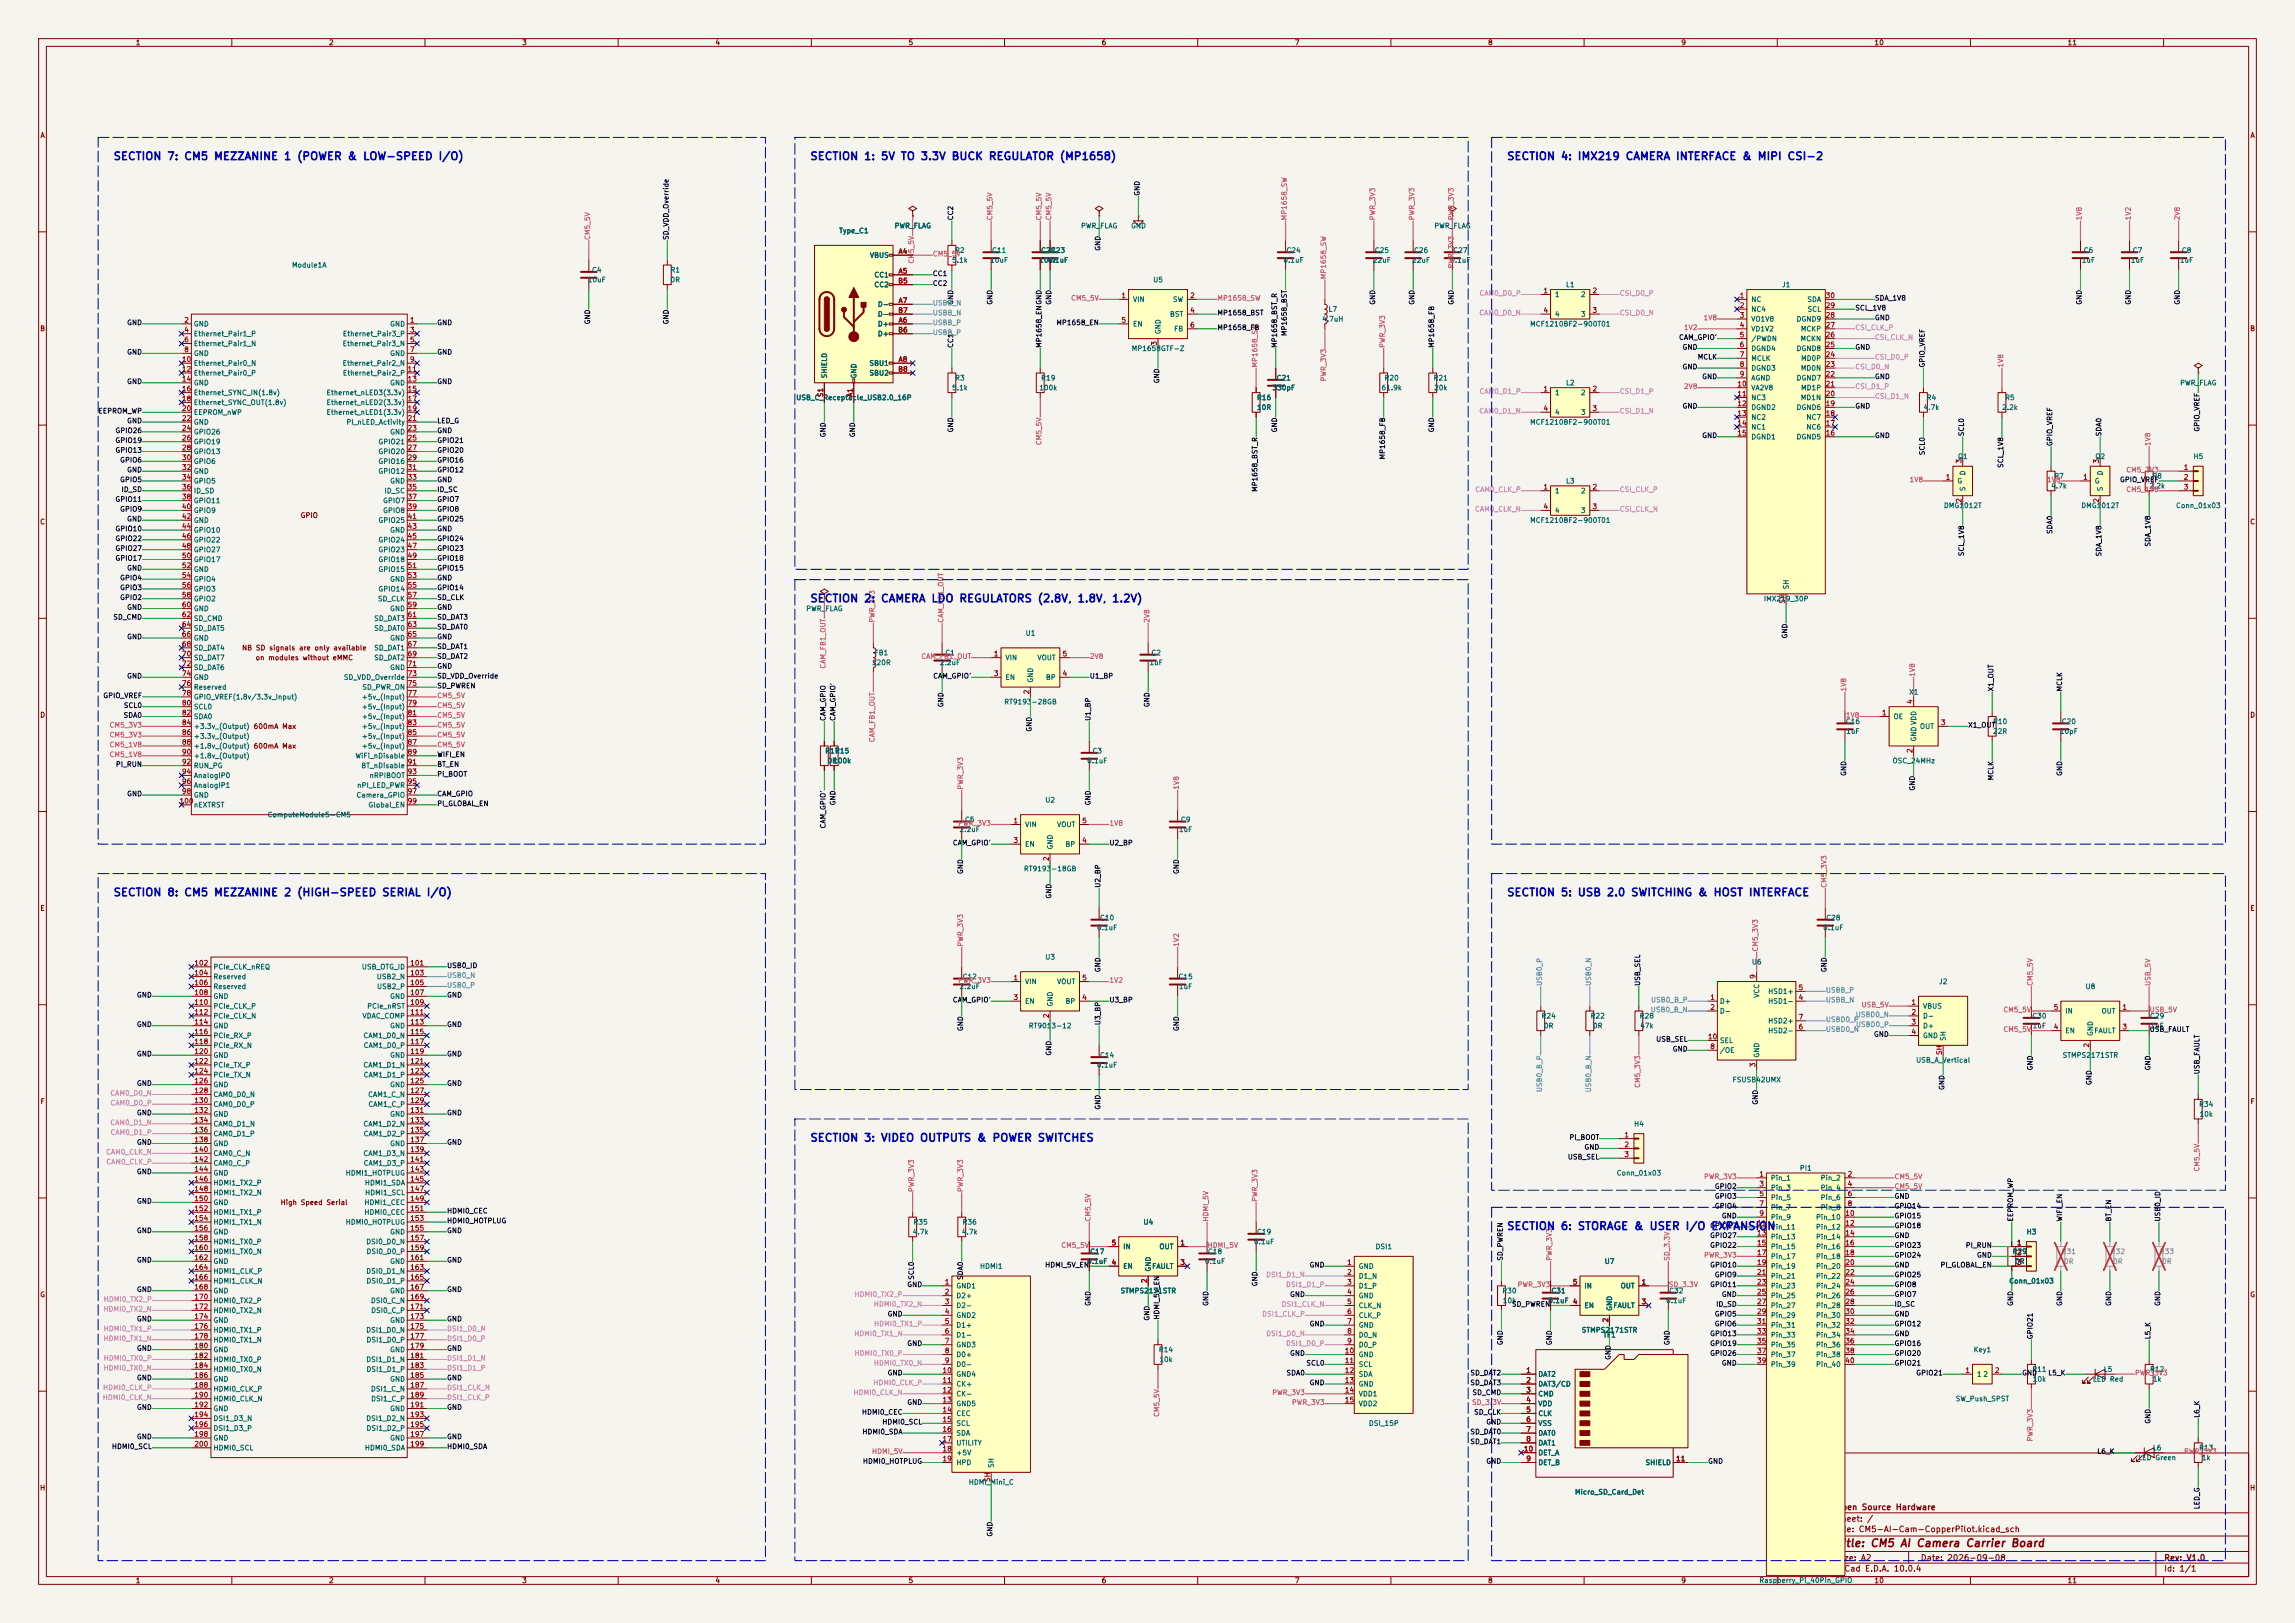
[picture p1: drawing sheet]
<svg xmlns="http://www.w3.org/2000/svg" width="594mm" height="420mm" viewBox="0 0 594 420" stroke-linecap="round" stroke-linejoin="round" font-family="sans-serif">
<defs><g id="words">
<g font-size="2" fill="#0000c2">
<text x="29.2" y="41.9">SECTION 7: CM5 MEZZANINE 1 (POWER &amp; LOW-SPEED I/O)</text>
<text x="209.5" y="41.9">SECTION 1: 5V TO 3.3V BUCK REGULATOR (MP1658)</text>
<text x="389.9" y="41.9">SECTION 4: IMX219 CAMERA INTERFACE &amp; MIPI CSI-2</text>
<text x="209.5" y="156.4">SECTION 2: CAMERA LDO REGULATORS (2.8V, 1.8V, 1.2V)</text>
<text x="29.2" y="232.4">SECTION 8: CM5 MEZZANINE 2 (HIGH-SPEED SERIAL I/O)</text>
<text x="389.9" y="232.4">SECTION 5: USB 2.0 SWITCHING &amp; HOST INTERFACE</text>
<text x="209.5" y="295.9">SECTION 3: VIDEO OUTPUTS &amp; POWER SWITCHES</text>
<text x="389.9" y="318.8">SECTION 6: STORAGE &amp; USER I/O EXPANSION</text>
</g>
<text font-size="2" fill="#840000" x="475" y="400.8">Title: CM5 AI Camera Carrier Board</text>
<g font-size="1.5" fill="#840000">
<text x="475" y="394.1">Sheet: /</text>
<text x="475" y="391.1">Open Source Hardware</text>
<text x="475" y="396.8">File: CM5-AI-Cam-CopperPilot.kicad_sch</text>
<text x="475" y="407">KiCad E.D.A. 10.0.4</text>
<text x="475" y="404.2">Size: A2</text>
<text x="497" y="404.2">Date: 2026-09-08</text>
<text x="560" y="404.2">Rev: V1.0</text>
<text x="560" y="407">Id: 1/1</text>
</g>
<g font-size="1.3" fill="#840000">
<text x="35" y="12">1</text>
<text x="85" y="12">2</text>
<text x="135" y="12">3</text>
<text x="185" y="12">4</text>
<text x="235" y="12">5</text>
<text x="285" y="12">6</text>
<text x="335" y="12">7</text>
<text x="385" y="12">8</text>
<text x="435" y="12">9</text>
<text x="485" y="12">10</text>
<text x="535" y="12">11</text>
<text x="10.3" y="36">A</text>
<text x="582.3" y="36">A</text>
<text x="10.3" y="86">B</text>
<text x="582.3" y="86">B</text>
<text x="10.3" y="136">C</text>
<text x="77.7" y="134.3">GPIO</text>
<text x="582.3" y="136">C</text>
<text x="62.5" y="168.6">NB SD signals are only available</text>
<text x="66" y="171.2">on modules without eMMC</text>
<text x="10.3" y="186">D</text>
<text x="582.3" y="186">D</text>
<text x="10.3" y="236">E</text>
<text x="582.3" y="236">E</text>
<text x="10.3" y="286">F</text>
<text x="582.3" y="286">F</text>
<text x="72.5" y="312.1">High Speed Serial</text>
<text x="10.3" y="336">G</text>
<text x="582.3" y="336">G</text>
<text x="10.2" y="386">H</text>
<text x="582.2" y="386">H</text>
<text x="35" y="410">1</text>
<text x="85" y="410">2</text>
<text x="135" y="410">3</text>
<text x="185" y="410">4</text>
<text x="235" y="410">5</text>
<text x="285" y="410">6</text>
<text x="335" y="410">7</text>
<text x="385" y="410">8</text>
<text x="435" y="410">9</text>
<text x="485" y="410">10</text>
<text x="535" y="410">11</text>
</g>
<g font-size="1.3" fill="#0f0f0f">
<text x="295.3" y="50.8" transform="rotate(-90 295.3 50.8)">GND</text>
<text x="247" y="57.1" transform="rotate(-90 247 57.1)">CC2</text>
<text x="173.3" y="62.2" transform="rotate(-90 173.3 62.2)">SD_VDD_Override</text>
<text x="285.1" y="65" transform="rotate(-90 285.1 65)">GND</text>
<text x="241.3" y="71.7">CC1</text>
<text x="241.3" y="74.3">CC2</text>
<text x="247" y="79" transform="rotate(-90 247 79)">GND</text>
<text x="257.2" y="79" transform="rotate(-90 257.2 79)">GND</text>
<text x="272.4" y="79" transform="rotate(-90 272.4 79)">GND</text>
<text x="315" y="81.9">MP1658_BST</text>
<text x="356.2" y="79" transform="rotate(-90 356.2 79)">GND</text>
<text x="366.4" y="79" transform="rotate(-90 366.4 79)">GND</text>
<text x="376.5" y="79" transform="rotate(-90 376.5 79)">GND</text>
<text x="480.1" y="80.6">SCL_1V8</text>
<text x="485.1" y="83.2">GND</text>
<text x="485.1" y="78.1">SDA_1V8</text>
<text x="539.1" y="79" transform="rotate(-90 539.1 79)">GND</text>
<text x="551.8" y="79" transform="rotate(-90 551.8 79)">GND</text>
<text x="564.5" y="79" transform="rotate(-90 564.5 79)">GND</text>
<text x="32.8" y="84.4">GND</text>
<text x="113" y="84.4">GND</text>
<text x="153" y="84.1" transform="rotate(-90 153 84.1)">GND</text>
<text x="173.3" y="84.1" transform="rotate(-90 173.3 84.1)">GND</text>
<text x="273.3" y="84.4">MP1658_EN</text>
<text x="315" y="85.7">MP1658_FB</text>
<text x="333.4" y="87.1" transform="rotate(-90 333.4 87.1)">MP1658_BST</text>
<text x="434.4" y="88.3">CAM_GPIO'</text>
<text x="32.8" y="92.1">GND</text>
<text x="113" y="92.1">GND</text>
<text x="247" y="90.2" transform="rotate(-90 247 90.2)">CC1</text>
<text x="269.9" y="90.2" transform="rotate(-90 269.9 90.2)">MP1658_ENGND</text>
<text x="330.8" y="90.2" transform="rotate(-90 330.8 90.2)">MP1658_BST_R</text>
<text x="371.5" y="90.2" transform="rotate(-90 371.5 90.2)">MP1658_FB</text>
<text x="435.3" y="95.9">GND</text>
<text x="435.3" y="90.8">GND</text>
<text x="439.3" y="93.3">MCLK</text>
<text x="480.1" y="90.8">GND</text>
<text x="498.5" y="95.3" transform="rotate(-90 498.5 95.3)">GPIO_VREF</text>
<text x="32.8" y="99.7">GND</text>
<text x="113" y="99.7">GND</text>
<text x="300.3" y="99.3" transform="rotate(-90 300.3 99.3)">GND</text>
<text x="440.4" y="98.4">GND</text>
<text x="485.1" y="98.4">GND</text>
<text x="25.3" y="107.3">EEPROM_WP</text>
<text x="435.3" y="106">GND</text>
<text x="480.1" y="106">GND</text>
<text x="29.7" y="112.4">GPIO26</text>
<text x="32.8" y="109.8">GND</text>
<text x="113" y="112.4">GND</text>
<text x="113" y="109.8">LED_G</text>
<text x="214" y="113.3" transform="rotate(-90 214 113.3)">GND</text>
<text x="221.6" y="113.3" transform="rotate(-90 221.6 113.3)">GND</text>
<text x="247" y="112" transform="rotate(-90 247 112)">GND</text>
<text x="330.8" y="112" transform="rotate(-90 330.8 112)">GND</text>
<text x="371.5" y="112" transform="rotate(-90 371.5 112)">GND</text>
<text x="440.4" y="113.7">GND</text>
<text x="485.1" y="113.7">GND</text>
<text x="508.6" y="113" transform="rotate(-90 508.6 113)">SCL0</text>
<text x="544.2" y="113" transform="rotate(-90 544.2 113)">SDA0</text>
<text x="569.6" y="111.8" transform="rotate(-90 569.6 111.8)">GPIO_VREF</text>
<text x="29.7" y="114.9">GPIO19</text>
<text x="29.7" y="117.5">GPIO13</text>
<text x="113" y="114.9">GPIO21</text>
<text x="113" y="117.5">GPIO20</text>
<text x="358.8" y="119" transform="rotate(-90 358.8 119)">MP1658_FB</text>
<text x="498.5" y="118" transform="rotate(-90 498.5 118)">SCL0</text>
<text x="531.5" y="115.6" transform="rotate(-90 531.5 115.6)">GPIO_VREF</text>
<text x="30.9" y="120">GPIO6</text>
<text x="30.9" y="125.1">GPIO5</text>
<text x="32.8" y="122.5">GND</text>
<text x="113" y="120">GPIO16</text>
<text x="113" y="122.5">GPIO12</text>
<text x="113" y="125.1">GND</text>
<text x="518.8" y="121.2" transform="rotate(-90 518.8 121.2)">SCL_1V8</text>
<text x="548.6" y="125.1">GPIO_VREF</text>
<text x="29.7" y="130.2">GPIO11</text>
<text x="31.3" y="127.6">ID_SD</text>
<text x="113" y="127.6">ID_SC</text>
<text x="113" y="130.2">GPIO7</text>
<text x="325.7" y="127.4" transform="rotate(-90 325.7 127.4)">MP1658_BST_R</text>
<text x="29.7" y="137.8">GPIO10</text>
<text x="30.9" y="132.7">GPIO9</text>
<text x="32.8" y="135.2">GND</text>
<text x="113" y="135.2">GPIO25</text>
<text x="113" y="137.8">GND</text>
<text x="113" y="132.7">GPIO8</text>
<text x="29.7" y="140.3">GPIO22</text>
<text x="29.7" y="142.9">GPIO27</text>
<text x="113" y="140.3">GPIO24</text>
<text x="113" y="142.9">GPIO23</text>
<text x="531.5" y="138.3" transform="rotate(-90 531.5 138.3)">SDA0</text>
<text x="556.9" y="141.6" transform="rotate(-90 556.9 141.6)">SDA_1V8</text>
<text x="29.7" y="145.4">GPIO17</text>
<text x="32.8" y="147.9">GND</text>
<text x="113" y="145.4">GPIO18</text>
<text x="113" y="147.9">GPIO15</text>
<text x="508.6" y="144.1" transform="rotate(-90 508.6 144.1)">SCL_1V8</text>
<text x="544.2" y="144.1" transform="rotate(-90 544.2 144.1)">SDA_1V8</text>
<text x="30.9" y="150.5">GPIO4</text>
<text x="30.9" y="155.6">GPIO2</text>
<text x="30.9" y="153">GPIO3</text>
<text x="113" y="155.6">SD_CLK</text>
<text x="113" y="150.5">GND</text>
<text x="113" y="153">GPIO14</text>
<text x="29.2" y="160.6">SD_CMD</text>
<text x="32.8" y="158.1">GND</text>
<text x="113" y="160.6">SD_DAT3</text>
<text x="113" y="158.1">GND</text>
<text x="32.8" y="165.7">GND</text>
<text x="113" y="163.2">SD_DAT0</text>
<text x="113" y="165.7">GND</text>
<text x="462.9" y="165.4" transform="rotate(-90 462.9 165.4)">GND</text>
<text x="113" y="168.3">SD_DAT1</text>
<text x="113" y="170.8">SD_DAT2</text>
<text x="113" y="173.3">GND</text>
<text x="32.8" y="175.9">GND</text>
<text x="113" y="178.4">SD_PWREN</text>
<text x="113" y="175.9">SD_VDD_Override</text>
<text x="241.4" y="175.9">CAM_GPIO'</text>
<text x="281.9" y="175.9">U1_BP</text>
<text x="516.2" y="179.1" transform="rotate(-90 516.2 179.1)">X1_OUT</text>
<text x="534" y="179.1" transform="rotate(-90 534 179.1)">MCLK</text>
<text x="26.6" y="181">GPIO_VREF</text>
<text x="31.9" y="183.5">SCL0</text>
<text x="244.5" y="183.1" transform="rotate(-90 244.5 183.1)">GND</text>
<text x="297.8" y="183.1" transform="rotate(-90 297.8 183.1)">GND</text>
<text x="31.8" y="186">SDA0</text>
<text x="214" y="186.7" transform="rotate(-90 214 186.7)">CAM_GPIO</text>
<text x="216.5" y="186.7" transform="rotate(-90 216.5 186.7)">CAM_GPIO'</text>
<text x="267.3" y="189.5" transform="rotate(-90 267.3 189.5)">GND</text>
<text x="282.6" y="186.7" transform="rotate(-90 282.6 186.7)">U1_BP</text>
<text x="509.3" y="188.6">X1_OUT</text>
<text x="113" y="196.2">WIFI_EN</text>
<text x="29.9" y="198.7">PI_RUN</text>
<text x="113" y="201.3">PI_BOOT</text>
<text x="113" y="198.7">BT_EN</text>
<text x="478.1" y="200.9" transform="rotate(-90 478.1 200.9)">GND</text>
<text x="516.2" y="202.1" transform="rotate(-90 516.2 202.1)">MCLK</text>
<text x="534" y="200.9" transform="rotate(-90 534 200.9)">GND</text>
<text x="32.8" y="206.4">GND</text>
<text x="113" y="206.4">CAM_GPIO</text>
<text x="113" y="208.9">PI_GLOBAL_EN</text>
<text x="216.5" y="208.5" transform="rotate(-90 216.5 208.5)">GND</text>
<text x="282.6" y="208.5" transform="rotate(-90 282.6 208.5)">GND</text>
<text x="495.9" y="204.7" transform="rotate(-90 495.9 204.7)">GND</text>
<text x="214" y="214.5" transform="rotate(-90 214 214.5)">CAM_GPIO'</text>
<text x="246.5" y="219.1">CAM_GPIO'</text>
<text x="287" y="219.1">U2_BP</text>
<text x="249.5" y="226.3" transform="rotate(-90 249.5 226.3)">GND</text>
<text x="305.4" y="226.3" transform="rotate(-90 305.4 226.3)">GND</text>
<text x="272.4" y="232.7" transform="rotate(-90 272.4 232.7)">GND</text>
<text x="285.1" y="229.9" transform="rotate(-90 285.1 229.9)">U2_BP</text>
<text x="115.6" y="250.8">USB0_ID</text>
<text x="285.1" y="251.7" transform="rotate(-90 285.1 251.7)">GND</text>
<text x="473.1" y="251.7" transform="rotate(-90 473.1 251.7)">GND</text>
<text x="424.8" y="255.3" transform="rotate(-90 424.8 255.3)">USB_SEL</text>
<text x="35.3" y="258.4">GND</text>
<text x="115.6" y="258.4">GND</text>
<text x="246.5" y="259.7">CAM_GPIO'</text>
<text x="287" y="259.7">U3_BP</text>
<text x="35.3" y="266.1">GND</text>
<text x="115.6" y="266.1">GND</text>
<text x="249.5" y="267" transform="rotate(-90 249.5 267)">GND</text>
<text x="285.1" y="265.4" transform="rotate(-90 285.1 265.4)">U3_BP</text>
<text x="305.4" y="267" transform="rotate(-90 305.4 267)">GND</text>
<text x="428.5" y="269.9">USB_SEL</text>
<text x="484.9" y="268.6">GND</text>
<text x="556.3" y="267.3">USB_FAULT</text>
<text x="35.3" y="273.7">GND</text>
<text x="115.6" y="273.7">GND</text>
<text x="272.4" y="273.3" transform="rotate(-90 272.4 273.3)">GND</text>
<text x="432.8" y="272.4">GND</text>
<text x="35.3" y="281.3">GND</text>
<text x="115.6" y="281.3">GND</text>
<text x="526.4" y="277.1" transform="rotate(-90 526.4 277.1)">GND</text>
<text x="541.6" y="280.9" transform="rotate(-90 541.6 280.9)">GND</text>
<text x="556.9" y="277.1" transform="rotate(-90 556.9 277.1)">GND</text>
<text x="569.6" y="278.1" transform="rotate(-90 569.6 278.1)">USB_FAULT</text>
<text x="285.1" y="287.3" transform="rotate(-90 285.1 287.3)">GND</text>
<text x="455.3" y="286" transform="rotate(-90 455.3 286)">GND</text>
<text x="503.5" y="282.2" transform="rotate(-90 503.5 282.2)">GND</text>
<text x="35.3" y="288.9">GND</text>
<text x="115.6" y="288.9">GND</text>
<text x="35.3" y="296.5">GND</text>
<text x="115.6" y="296.5">GND</text>
<text x="406.1" y="295.3">PI_BOOT</text>
<text x="409.9" y="297.8">GND</text>
<text x="35.3" y="304.2">GND</text>
<text x="405.7" y="300.3">USB_SEL</text>
<text x="35.3" y="311.8">GND</text>
<text x="443.7" y="310.5">GPIO3</text>
<text x="443.7" y="308">GPIO2</text>
<text x="490.2" y="310.5">GND</text>
<text x="115.6" y="316.9">HDMI0_HOTPLUG</text>
<text x="115.6" y="314.3">HDMI0_CEC</text>
<text x="443.7" y="313">GPIO4</text>
<text x="445.5" y="315.6">GND</text>
<text x="490.2" y="315.6">GPIO15</text>
<text x="490.2" y="313">GPIO14</text>
<text x="521.3" y="316.2" transform="rotate(-90 521.3 316.2)">EEPROM_WP</text>
<text x="534" y="316.2" transform="rotate(-90 534 316.2)">WIFI_EN</text>
<text x="546.7" y="316.2" transform="rotate(-90 546.7 316.2)">BT_EN</text>
<text x="559.4" y="316.2" transform="rotate(-90 559.4 316.2)">USB0_ID</text>
<text x="35.3" y="319.4">GND</text>
<text x="115.6" y="319.4">GND</text>
<text x="442.5" y="318.1">GPIO17</text>
<text x="442.5" y="323.2">GPIO22</text>
<text x="442.5" y="320.7">GPIO27</text>
<text x="490.2" y="323.2">GPIO23</text>
<text x="490.2" y="320.7">GND</text>
<text x="490.2" y="318.1">GPIO18</text>
<text x="508.6" y="323.2">PI_RUN</text>
<text x="35.3" y="327">GND</text>
<text x="115.6" y="327">GND</text>
<text x="270.4" y="328.3">HDMI_5V_EN</text>
<text x="338.8" y="328.3">GND</text>
<text x="389.2" y="326.4" transform="rotate(-90 389.2 326.4)">SD_PWREN</text>
<text x="442.5" y="328.3">GPIO10</text>
<text x="490.2" y="328.3">GND</text>
<text x="490.2" y="325.7">GPIO24</text>
<text x="502.1" y="328.3">PI_GLOBAL_EN</text>
<text x="511.5" y="325.7">GND</text>
<text x="35.3" y="334.6">GND</text>
<text x="115.6" y="334.6">GND</text>
<text x="234.7" y="333.4">GND</text>
<text x="236.8" y="331.3" transform="rotate(-90 236.8 331.3)">SCL0</text>
<text x="249.5" y="331.4" transform="rotate(-90 249.5 331.4)">SDA0</text>
<text x="325.7" y="333" transform="rotate(-90 325.7 333)">GND</text>
<text x="333.7" y="335.9">GND</text>
<text x="442.5" y="333.4">GPIO11</text>
<text x="443.7" y="330.8">GPIO9</text>
<text x="445.5" y="335.9">GND</text>
<text x="490.2" y="335.9">GPIO7</text>
<text x="490.2" y="333.4">GPIO8</text>
<text x="490.2" y="330.8">GPIO25</text>
<text x="229.6" y="341">GND</text>
<text x="282.6" y="338.1" transform="rotate(-90 282.6 338.1)">GND</text>
<text x="297.8" y="341.9" transform="rotate(-90 297.8 341.9)">GND</text>
<text x="300.3" y="341.6" transform="rotate(-90 300.3 341.6)">HDMI_5V_EN</text>
<text x="313" y="338.1" transform="rotate(-90 313 338.1)">GND</text>
<text x="391.2" y="338.4">SD_PWREN</text>
<text x="443.7" y="341">GPIO5</text>
<text x="444.1" y="338.4">ID_SD</text>
<text x="490.2" y="341">GND</text>
<text x="490.2" y="338.4">ID_SC</text>
<text x="521.3" y="338.1" transform="rotate(-90 521.3 338.1)">GND</text>
<text x="534" y="338.1" transform="rotate(-90 534 338.1)">GND</text>
<text x="546.7" y="338.1" transform="rotate(-90 546.7 338.1)">GND</text>
<text x="559.4" y="338.1" transform="rotate(-90 559.4 338.1)">GND</text>
<text x="35.3" y="342.3">GND</text>
<text x="115.6" y="342.3">GND</text>
<text x="338.8" y="343.5">GND</text>
<text x="442.5" y="346.1">GPIO13</text>
<text x="443.7" y="343.5">GPIO6</text>
<text x="490.2" y="343.5">GPIO12</text>
<text x="490.2" y="346.1">GND</text>
<text x="526.4" y="346.7" transform="rotate(-90 526.4 346.7)">GPIO21</text>
<text x="556.9" y="346.7" transform="rotate(-90 556.9 346.7)">L5_K</text>
<text x="35.3" y="349.9">GND</text>
<text x="115.6" y="349.9">GND</text>
<text x="234.7" y="348.6">GND</text>
<text x="333.7" y="351.1">GND</text>
<text x="338" y="353.7">SCL0</text>
<text x="389.2" y="348.2" transform="rotate(-90 389.2 348.2)">GND</text>
<text x="401.9" y="348.2" transform="rotate(-90 401.9 348.2)">GND</text>
<text x="417.2" y="352.1" transform="rotate(-90 417.2 352.1)">GND</text>
<text x="432.4" y="348.2" transform="rotate(-90 432.4 348.2)">GND</text>
<text x="442.5" y="348.6">GPIO19</text>
<text x="442.5" y="351.1">GPIO26</text>
<text x="445.5" y="353.7">GND</text>
<text x="490.2" y="353.7">GPIO21</text>
<text x="490.2" y="351.1">GPIO20</text>
<text x="490.2" y="348.6">GPIO16</text>
<text x="35.3" y="357.5">GND</text>
<text x="115.6" y="357.5">GND</text>
<text x="229.6" y="356.2">GND</text>
<text x="332.8" y="356.2">SDA0</text>
<text x="338.8" y="358.8">GND</text>
<text x="380.4" y="358.8">SD_DAT3</text>
<text x="380.4" y="356.2">SD_DAT2</text>
<text x="495.8" y="356.2">GPIO21</text>
<text x="523.2" y="356.2">GND</text>
<text x="530" y="356.2">L5_K</text>
<text x="35.3" y="365.1">GND</text>
<text x="115.6" y="365.1">GND</text>
<text x="234.7" y="363.8">GND</text>
<text x="381" y="361.3">SD_CMD</text>
<text x="223" y="366.4">HDMI0_CEC</text>
<text x="223.1" y="371.5">HDMI0_SDA</text>
<text x="228.2" y="368.9">HDMI0_SCL</text>
<text x="380.4" y="371.5">SD_DAT0</text>
<text x="381.4" y="366.4">SD_CLK</text>
<text x="384.5" y="368.9">GND</text>
<text x="556.9" y="368.6" transform="rotate(-90 556.9 368.6)">GND</text>
<text x="569.6" y="367" transform="rotate(-90 569.6 367)">L6_K</text>
<text x="28.8" y="375.3">HDMI0_SCL</text>
<text x="35.3" y="372.7">GND</text>
<text x="115.6" y="372.7">GND</text>
<text x="115.6" y="375.3">HDMI0_SDA</text>
<text x="380.4" y="374">SD_DAT1</text>
<text x="542.7" y="376.5">L6_K</text>
<text x="223.2" y="379.1">HDMI0_HOTPLUG</text>
<text x="384.5" y="379.1">GND</text>
<text x="442" y="379.1">GND</text>
<text x="569.6" y="390.7" transform="rotate(-90 569.6 390.7)">LED_G</text>
<text x="257.2" y="397.8" transform="rotate(-90 257.2 397.8)">GND</text>
</g>
<g font-size="1.3" fill="#006464">
<text x="231.4" y="59.4">PWR_FLAG</text>
<text x="279.7" y="59.4">PWR_FLAG</text>
<text x="292.6" y="59.4">GND</text>
<text x="371.1" y="59.4">PWR_FLAG</text>
<text x="217.1" y="60.7">Type_C1</text>
<text x="247.1" y="65.7">R2</text>
<text x="256.6" y="65.7">C11</text>
<text x="269.3" y="65.7">C22</text>
<text x="271.9" y="65.7">C23</text>
<text x="332.8" y="65.7">C24</text>
<text x="355.7" y="65.7">C25</text>
<text x="365.8" y="65.7">C26</text>
<text x="376" y="65.7">C27</text>
<text x="539.2" y="65.7">C6</text>
<text x="551.9" y="65.7">C7</text>
<text x="564.6" y="65.7">C8</text>
<text x="75.4" y="69.6">Module1A</text>
<text x="153.1" y="70.8">C4</text>
<text x="173.4" y="70.8">R1</text>
<text x="225" y="67">VBUS</text>
<text x="246.3" y="68.3">5.1k</text>
<text x="256.1" y="68.3">10uF</text>
<text x="268.8" y="68.3">10uF</text>
<text x="271.1" y="68.3">0.1uF</text>
<text x="332" y="68.3">0.1uF</text>
<text x="355.2" y="68.3">22uF</text>
<text x="365.4" y="68.3">22uF</text>
<text x="375.2" y="68.3">0.1uF</text>
<text x="538.7" y="68.3">1uF</text>
<text x="551.4" y="68.3">1uF</text>
<text x="564.1" y="68.3">1uF</text>
<text x="152" y="73.4">10uF</text>
<text x="173.4" y="73.4">0R</text>
<text x="226.2" y="72.1">CC1</text>
<text x="226.2" y="74.6">CC2</text>
<text x="298.3" y="73.4">U5</text>
<text x="402.3" y="77.2">1</text>
<text x="405.2" y="74.6">L1</text>
<text x="409.1" y="77.2">2</text>
<text x="461.1" y="74.6">J1</text>
<text x="227.1" y="79.7">D-</text>
<text x="227.1" y="82.3">D-</text>
<text x="293.1" y="78.4">VIN</text>
<text x="302.7" y="82.3">BST</text>
<text x="303.5" y="78.4">SW</text>
<text x="342.1" y="83.5">4.7uH</text>
<text x="343.7" y="81">L7</text>
<text x="402.3" y="82.3">4</text>
<text x="409.1" y="82.3">3</text>
<text x="453.1" y="78.4">NC</text>
<text x="453.1" y="81">NC4</text>
<text x="453.1" y="83.5">VO1V8</text>
<text x="464.9" y="83.5">DGND9</text>
<text x="467.7" y="78.4">SDA</text>
<text x="467.7" y="81">SCL</text>
<text x="50" y="84.8">GND</text>
<text x="50" y="87.3">Ethernet_Pair1_P</text>
<text x="50" y="89.9">Ethernet_Pair1_N</text>
<text x="88.6" y="89.9">Ethernet_Pair3_N</text>
<text x="88.6" y="87.3">Ethernet_Pair3_P</text>
<text x="100.8" y="84.8">GND</text>
<text x="227.1" y="84.8">D+</text>
<text x="227.1" y="87.3">D+</text>
<text x="293.1" y="84.8">EN</text>
<text x="300.7" y="86.6" transform="rotate(-90 300.7 86.6)">GND</text>
<text x="303.8" y="86.1">FB</text>
<text x="395.9" y="84.8">MCF1210BF2-900T01</text>
<text x="453.1" y="86.1">VD1V2</text>
<text x="453.1" y="88.6">/PWDN</text>
<text x="465.9" y="88.6">MCKN</text>
<text x="466" y="86.1">MCKP</text>
<text x="50" y="92.4">GND</text>
<text x="50" y="95">Ethernet_Pair0_N</text>
<text x="88.6" y="95">Ethernet_Pair2_N</text>
<text x="100.8" y="92.4">GND</text>
<text x="224.9" y="95">SBU1</text>
<text x="292.8" y="91.1">MP1658GTF-Z</text>
<text x="453.1" y="91.1">DGND4</text>
<text x="453.1" y="93.7">MCLK</text>
<text x="464.9" y="91.1">DGND8</text>
<text x="466" y="93.7">MD0P</text>
<text x="50" y="97.5">Ethernet_Pair0_P</text>
<text x="50" y="100">GND</text>
<text x="88.6" y="97.5">Ethernet_Pair2_P</text>
<text x="100.8" y="100">GND</text>
<text x="214.3" y="98" transform="rotate(-90 214.3 98)">SHIELD</text>
<text x="222" y="98" transform="rotate(-90 222 98)">GND</text>
<text x="224.9" y="97.5">SBU2</text>
<text x="246.3" y="101.3">5.1k</text>
<text x="247.1" y="98.8">R3</text>
<text x="268.8" y="101.3">100k</text>
<text x="269.3" y="98.8">R19</text>
<text x="329.2" y="101.3">330pF</text>
<text x="330.3" y="98.8">C21</text>
<text x="357.4" y="101.3">61.9k</text>
<text x="358.2" y="98.8">R20</text>
<text x="370.9" y="98.8">R21</text>
<text x="371" y="101.3">20k</text>
<text x="405.2" y="100">L2</text>
<text x="453.1" y="96.2">DGND3</text>
<text x="453.1" y="98.8">AGND</text>
<text x="453.1" y="101.3">VA2V8</text>
<text x="464.9" y="98.8">DGND7</text>
<text x="466" y="96.2">MD0N</text>
<text x="466" y="101.3">MD1P</text>
<text x="564.1" y="100">PWR_FLAG</text>
<text x="50" y="102.6">Ethernet_SYNC_IN(1.8v)</text>
<text x="50" y="105.1">Ethernet_SYNC_OUT(1.8v)</text>
<text x="50" y="107.7">EEPROM_nWP</text>
<text x="84.4" y="102.6">Ethernet_nLED3(3.3v)</text>
<text x="84.4" y="105.1">Ethernet_nLED2(3.3v)</text>
<text x="84.4" y="107.7">Ethernet_nLED1(3.3v)</text>
<text x="205.9" y="103.8">USB_C_Receptacle_USB2.0_16P</text>
<text x="325.2" y="103.8">R16</text>
<text x="325.2" y="106.4">10R</text>
<text x="402.3" y="102.6">1</text>
<text x="402.3" y="107.7">4</text>
<text x="409.1" y="102.6">2</text>
<text x="409.1" y="107.7">3</text>
<text x="453.1" y="103.8">NC3</text>
<text x="453.1" y="106.4">DGND2</text>
<text x="464.9" y="106.4">DGND6</text>
<text x="466" y="103.8">MD1N</text>
<text x="497.7" y="106.4">4.7k</text>
<text x="498.5" y="103.8">R4</text>
<text x="518.1" y="106.4">2.2k</text>
<text x="518.9" y="103.8">R5</text>
<text x="50" y="110.2">GND</text>
<text x="50" y="112.7">GPIO26</text>
<text x="89.5" y="110.2">PI_nLED_Activity</text>
<text x="100.8" y="112.7">GND</text>
<text x="395.9" y="110.2">MCF1210BF2-900T01</text>
<text x="453.1" y="108.9">NC2</text>
<text x="453.1" y="111.5">NC1</text>
<text x="467.4" y="111.5">NC6</text>
<text x="467.4" y="108.9">NC7</text>
<text x="50" y="115.3">GPIO19</text>
<text x="50" y="117.8">GPIO13</text>
<text x="97.8" y="115.3">GPIO21</text>
<text x="97.8" y="117.8">GPIO20</text>
<text x="453.1" y="114">DGND1</text>
<text x="464.9" y="114">DGND5</text>
<text x="506.6" y="119.1">Q1</text>
<text x="542.2" y="119.1">Q2</text>
<text x="567.6" y="119.1">H5</text>
<text x="50" y="120.4">GPIO6</text>
<text x="50" y="122.9">GND</text>
<text x="50" y="125.4">GPIO5</text>
<text x="97.8" y="120.4">GPIO16</text>
<text x="97.8" y="122.9">GPIO12</text>
<text x="100.8" y="125.4">GND</text>
<text x="405.2" y="125.4">L3</text>
<text x="506.5" y="125.4">G</text>
<text x="509" y="123.1" transform="rotate(-90 509 123.1)">D</text>
<text x="531.6" y="124.2">R7</text>
<text x="542" y="125.4">G</text>
<text x="544.5" y="123.1" transform="rotate(-90 544.5 123.1)">D</text>
<text x="557" y="124.2">R8</text>
<text x="50" y="128">ID_SD</text>
<text x="50" y="130.5">GPIO11</text>
<text x="99" y="130.5">GPIO7</text>
<text x="99.4" y="128">ID_SC</text>
<text x="402.3" y="128">1</text>
<text x="409.1" y="128">2</text>
<text x="503" y="131.8">DMG1012T</text>
<text x="509" y="127.3" transform="rotate(-90 509 127.3)">S</text>
<text x="530.8" y="126.7">4.7k</text>
<text x="538.6" y="131.8">DMG1012T</text>
<text x="544.5" y="127.3" transform="rotate(-90 544.5 127.3)">S</text>
<text x="556.2" y="126.7">2.2k</text>
<text x="563.1" y="131.8">Conn_01x03</text>
<text x="50" y="133.1">GPIO9</text>
<text x="50" y="135.6">GND</text>
<text x="97.8" y="135.6">GPIO25</text>
<text x="99" y="133.1">GPIO8</text>
<text x="395.9" y="135.6">MCF1210BF2-900T01</text>
<text x="402.3" y="133.1">4</text>
<text x="409.1" y="133.1">3</text>
<text x="50" y="138.1">GPIO10</text>
<text x="50" y="140.7">GPIO22</text>
<text x="50" y="143.2">GPIO27</text>
<text x="97.8" y="140.7">GPIO24</text>
<text x="97.8" y="143.2">GPIO23</text>
<text x="100.8" y="138.1">GND</text>
<text x="50" y="145.8">GPIO17</text>
<text x="50" y="148.3">GND</text>
<text x="97.8" y="145.8">GPIO18</text>
<text x="97.8" y="148.3">GPIO15</text>
<text x="50" y="150.8">GPIO4</text>
<text x="50" y="153.4">GPIO3</text>
<text x="50" y="155.9">GPIO2</text>
<text x="97.7" y="155.9">SD_CLK</text>
<text x="97.8" y="153.4">GPIO14</text>
<text x="100.8" y="150.8">GND</text>
<text x="456.4" y="155.9">IMX219_30P</text>
<text x="463.3" y="152.7" transform="rotate(-90 463.3 152.7)">SH</text>
<text x="50" y="158.5">GND</text>
<text x="50" y="161">SD_CMD</text>
<text x="96.7" y="161">SD_DAT3</text>
<text x="100.8" y="158.5">GND</text>
<text x="208.5" y="158.5">PWR_FLAG</text>
<text x="50" y="163.5">SD_DAT5</text>
<text x="50" y="166.1">GND</text>
<text x="96.7" y="163.5">SD_DAT0</text>
<text x="100.8" y="166.1">GND</text>
<text x="265.3" y="164.8">U1</text>
<text x="50" y="168.6">SD_DAT4</text>
<text x="50" y="171.2">SD_DAT7</text>
<text x="50" y="173.7">SD_DAT6</text>
<text x="96.7" y="168.6">SD_DAT1</text>
<text x="96.7" y="171.2">SD_DAT2</text>
<text x="100.8" y="173.7">GND</text>
<text x="225.5" y="172.4">120R</text>
<text x="226.2" y="169.9">FB1</text>
<text x="243.1" y="172.4">2.2uF</text>
<text x="244.5" y="169.9">C1</text>
<text x="260.1" y="171.2">VIN</text>
<text x="268.4" y="171.2">VOUT</text>
<text x="297.4" y="172.4">1uF</text>
<text x="297.9" y="169.9">C2</text>
<text x="50" y="176.2">GND</text>
<text x="50" y="178.8">Reserved</text>
<text x="88.9" y="176.2">SD_VDD_Override</text>
<text x="93.6" y="178.8">SD_PWR_ON</text>
<text x="260.1" y="176.2">EN</text>
<text x="267.7" y="176.8" transform="rotate(-90 267.7 176.8)">GND</text>
<text x="270.6" y="176.2">BP</text>
<text x="50" y="181.3">GPIO_VREF(1.8v/3.3v_Input)</text>
<text x="50" y="183.9">SCL0</text>
<text x="93.5" y="181.3">+5v_(Input)</text>
<text x="93.5" y="183.9">+5v_(Input)</text>
<text x="259.8" y="182.6">RT9193-28GB</text>
<text x="494" y="180">X1</text>
<text x="50" y="186.4">SDA0</text>
<text x="50" y="188.9">+3.3v_(Output) 600mA Max</text>
<text x="50" y="191.5">+3.3v_(Output)</text>
<text x="93.5" y="186.4">+5v_(Input)</text>
<text x="93.5" y="188.9">+5v_(Input)</text>
<text x="93.5" y="191.5">+5v_(Input)</text>
<text x="477.6" y="187.7">C16</text>
<text x="477.7" y="190.2">1uF</text>
<text x="490" y="186.4">OE</text>
<text x="496.8" y="188.9">OUT</text>
<text x="515.7" y="187.7">R10</text>
<text x="515.7" y="190.2">22R</text>
<text x="533" y="190.2">10pF</text>
<text x="533.5" y="187.7">C20</text>
<text x="50" y="194">+1.8v_(Output) 600mA Max</text>
<text x="50" y="196.6">+1.8v_(Output)</text>
<text x="91.9" y="196.6">WiFi_nDisable</text>
<text x="93.5" y="194">+5v_(Input)</text>
<text x="213.4" y="195.3">R17</text>
<text x="214.1" y="197.8">0R</text>
<text x="215.5" y="197.8">100k</text>
<text x="216" y="195.3">R15</text>
<text x="281.2" y="197.8">0.1uF</text>
<text x="282.6" y="195.3">C3</text>
<text x="489.7" y="197.8">OSC_24MHz</text>
<text x="496.3" y="192" transform="rotate(-90 496.3 192)">GND VDD</text>
<text x="50" y="199.1">RUN_PG</text>
<text x="50" y="201.6">AnalogIP0</text>
<text x="93.4" y="199.1">BT_nDisable</text>
<text x="95.5" y="201.6">nRPIBOOT</text>
<text x="50" y="204.2">AnalogIP1</text>
<text x="50" y="206.7">GND</text>
<text x="50" y="209.3">nEXTRST</text>
<text x="92.1" y="206.7">Camera_GPIO</text>
<text x="92.3" y="204.2">nPI_LED_PWR</text>
<text x="95.2" y="209.3">Global_EN</text>
<text x="270.4" y="208">U2</text>
<text x="69.1" y="211.8">ComputeModule5-CM5</text>
<text x="248.2" y="215.6">2.2uF</text>
<text x="249.6" y="213.1">C5</text>
<text x="265.2" y="214.3">VIN</text>
<text x="273.5" y="214.3">VOUT</text>
<text x="305" y="215.6">1uF</text>
<text x="305.5" y="213.1">C9</text>
<text x="265.2" y="219.4">EN</text>
<text x="272.8" y="220" transform="rotate(-90 272.8 220)">GND</text>
<text x="275.6" y="219.4">BP</text>
<text x="264.9" y="225.8">RT9193-18GB</text>
<text x="284.6" y="238.5">C10</text>
<text x="472.5" y="238.5">C28</text>
<text x="283.8" y="241">0.1uF</text>
<text x="471.7" y="241">0.1uF</text>
<text x="55.1" y="251.2">PCIe_CLK_nREQ</text>
<text x="93.5" y="251.2">USB_OTG_ID</text>
<text x="270.4" y="248.6">U3</text>
<text x="453.3" y="249.9">U6</text>
<text x="55.1" y="253.7">Reserved</text>
<text x="55.1" y="256.2">Reserved</text>
<text x="97.4" y="253.7">USB2_N</text>
<text x="97.4" y="256.2">USB2_P</text>
<text x="248.2" y="256.2">2.2uF</text>
<text x="249" y="253.7">C12</text>
<text x="265.2" y="255">VIN</text>
<text x="273.5" y="255">VOUT</text>
<text x="304.9" y="253.7">C15</text>
<text x="305" y="256.2">1uF</text>
<text x="457.5" y="257.5">HSD1+</text>
<text x="501.7" y="255">J2</text>
<text x="539.6" y="256.2">U8</text>
<text x="55.1" y="258.8">GND</text>
<text x="55.1" y="261.3">PCIe_CLK_P</text>
<text x="55.1" y="263.9">PCIe_CLK_N</text>
<text x="93.7" y="263.9">VDAC_COMP</text>
<text x="94.9" y="261.3">PCIe_nRST</text>
<text x="100.8" y="258.8">GND</text>
<text x="265.2" y="260.1">EN</text>
<text x="272.8" y="260.6" transform="rotate(-90 272.8 260.6)">GND</text>
<text x="275.6" y="260.1">BP</text>
<text x="398.9" y="263.9">R24</text>
<text x="411.6" y="263.9">R22</text>
<text x="424.3" y="263.9">R28</text>
<text x="445" y="260.1">D+</text>
<text x="445" y="262.6">D-</text>
<text x="455.6" y="258.3" transform="rotate(-90 455.6 258.3)">VCC</text>
<text x="457.5" y="260.1">HSD1-</text>
<text x="497.6" y="261.3">VBUS</text>
<text x="497.6" y="263.9">D-</text>
<text x="525.9" y="263.9">C30</text>
<text x="534.4" y="262.6">IN</text>
<text x="543.8" y="262.6">OUT</text>
<text x="556.3" y="263.9">C29</text>
<text x="55.1" y="266.4">GND</text>
<text x="55.1" y="268.9">PCIe_RX_P</text>
<text x="93.9" y="268.9">CAM1_D0_N</text>
<text x="100.8" y="266.4">GND</text>
<text x="266.1" y="266.4">RT9013-12</text>
<text x="399.5" y="266.4">0R</text>
<text x="412.2" y="266.4">0R</text>
<text x="424.4" y="266.4">47k</text>
<text x="457.5" y="267.7">HSD2-</text>
<text x="457.5" y="265.1">HSD2+</text>
<text x="497.6" y="266.4">D+</text>
<text x="497.6" y="268.9">GND</text>
<text x="503.9" y="269.5" transform="rotate(-90 503.9 269.5)">SH</text>
<text x="526" y="266.4">1uF</text>
<text x="534.4" y="267.7">EN</text>
<text x="541.9" y="267.7">FAULT</text>
<text x="542" y="268.2" transform="rotate(-90 542 268.2)">GND</text>
<text x="556.5" y="266.4">1uF</text>
<text x="55.1" y="271.5">PCIe_RX_N</text>
<text x="55.1" y="274">GND</text>
<text x="94" y="271.5">CAM1_D0_P</text>
<text x="100.8" y="274">GND</text>
<text x="284.6" y="274">C14</text>
<text x="445" y="272.8">/OE</text>
<text x="445" y="270.2">SEL</text>
<text x="455.6" y="273.8" transform="rotate(-90 455.6 273.8)">GND</text>
<text x="495.8" y="275.3">USB_A_Vertical</text>
<text x="533.7" y="274">STMPS2171STR</text>
<text x="55.1" y="276.6">PCIe_TX_P</text>
<text x="55.1" y="279.1">PCIe_TX_N</text>
<text x="55.1" y="281.6">GND</text>
<text x="93.9" y="276.6">CAM1_D1_N</text>
<text x="94" y="279.1">CAM1_D1_P</text>
<text x="100.8" y="281.6">GND</text>
<text x="283.8" y="276.6">0.1uF</text>
<text x="448.3" y="280.4">FSUSB42UMX</text>
<text x="55.1" y="284.2">CAM0_D0_N</text>
<text x="55.1" y="286.7">CAM0_D0_P</text>
<text x="95.1" y="284.2">CAM1_C_N</text>
<text x="95.2" y="286.7">CAM1_C_P</text>
<text x="569" y="286.7">R34</text>
<text x="55.1" y="289.3">GND</text>
<text x="55.1" y="291.8">CAM0_D1_N</text>
<text x="93.9" y="291.8">CAM1_D2_N</text>
<text x="100.8" y="289.3">GND</text>
<text x="422.8" y="291.8">H4</text>
<text x="569.2" y="289.3">10k</text>
<text x="55.1" y="294.3">CAM0_D1_P</text>
<text x="55.1" y="296.9">GND</text>
<text x="55.1" y="299.4">CAM0_C_N</text>
<text x="93.9" y="299.4">CAM1_D3_N</text>
<text x="94" y="294.3">CAM1_D2_P</text>
<text x="100.8" y="296.9">GND</text>
<text x="55.1" y="302">CAM0_C_P</text>
<text x="55.1" y="304.5">GND</text>
<text x="89.3" y="304.5">HDMI1_HOTPLUG</text>
<text x="94" y="302">CAM1_D3_P</text>
<text x="418.3" y="304.5">Conn_01x03</text>
<text x="458.2" y="305.8">Pin_1</text>
<text x="465.7" y="303.2">PI1</text>
<text x="471.1" y="305.8">Pin_2</text>
<text x="55.1" y="307">HDMI1_TX2_P</text>
<text x="55.1" y="309.6">HDMI1_TX2_N</text>
<text x="94.3" y="307">HDMI1_SDA</text>
<text x="94.4" y="309.6">HDMI1_SCL</text>
<text x="458.2" y="308.3">Pin_3</text>
<text x="458.2" y="310.9">Pin_5</text>
<text x="471.1" y="308.3">Pin_4</text>
<text x="471.1" y="310.9">Pin_6</text>
<text x="55.1" y="312.1">GND</text>
<text x="55.1" y="314.7">HDMI1_TX1_P</text>
<text x="55.1" y="317.2">HDMI1_TX1_N</text>
<text x="89.3" y="317.2">HDMI0_HOTPLUG</text>
<text x="94.2" y="312.1">HDMI1_CEC</text>
<text x="94.2" y="314.7">HDMI0_CEC</text>
<text x="236.3" y="317.2">R35</text>
<text x="249" y="317.2">R36</text>
<text x="295.8" y="317.2">U4</text>
<text x="458.2" y="313.4">Pin_7</text>
<text x="458.2" y="315.9">Pin_9</text>
<text x="469.9" y="315.9">Pin_10</text>
<text x="471.1" y="313.4">Pin_8</text>
<text x="55.1" y="319.7">GND</text>
<text x="55.1" y="322.3">HDMI1_TX0_P</text>
<text x="94.7" y="322.3">DSI0_D0_N</text>
<text x="100.8" y="319.7">GND</text>
<text x="236.1" y="319.7">4.7k</text>
<text x="248.8" y="319.7">4.7k</text>
<text x="290.6" y="323.6">IN</text>
<text x="300" y="323.6">OUT</text>
<text x="324.4" y="322.3">0.1uF</text>
<text x="325.2" y="319.7">C19</text>
<text x="355.9" y="323.6">DSI1</text>
<text x="458.2" y="318.5">Pin_11</text>
<text x="458.2" y="321">Pin_13</text>
<text x="458.2" y="323.6">Pin_15</text>
<text x="469.9" y="318.5">Pin_12</text>
<text x="469.9" y="321">Pin_14</text>
<text x="469.9" y="323.6">Pin_16</text>
<text x="524.4" y="319.7">H3</text>
<text x="55.1" y="324.8">HDMI1_TX0_N</text>
<text x="55.1" y="327.4">GND</text>
<text x="55.1" y="329.9">HDMI1_CLK_P</text>
<text x="94.7" y="329.9">DSI0_D1_N</text>
<text x="94.7" y="324.8">DSI0_D0_P</text>
<text x="100.8" y="327.4">GND</text>
<text x="253.5" y="328.6">HDMI1</text>
<text x="281.2" y="327.4">0.1uF 4</text>
<text x="282" y="324.8">C17</text>
<text x="290.6" y="328.6">EN</text>
<text x="298.1" y="328.6">FAULT</text>
<text x="298.2" y="329.2" transform="rotate(-90 298.2 329.2)">GND</text>
<text x="311.7" y="327.4">0.1uF</text>
<text x="312.5" y="324.8">C18</text>
<text x="351.5" y="328.6">GND</text>
<text x="415.2" y="327.4">U7</text>
<text x="458.2" y="326.1">Pin_17</text>
<text x="458.2" y="328.6">Pin_19</text>
<text x="469.9" y="326.1">Pin_18</text>
<text x="469.9" y="328.6">Pin_20</text>
<text x="520.8" y="324.8">R29</text>
<text x="521.4" y="327.4">0R</text>
<text x="55.1" y="332.4">HDMI1_CLK_N</text>
<text x="55.1" y="335">GND</text>
<text x="94.7" y="332.4">DSI0_D1_P</text>
<text x="100.8" y="335">GND</text>
<text x="247.4" y="333.7">GND1</text>
<text x="289.9" y="335">STMPS2171STR</text>
<text x="351.5" y="331.2">D1_N</text>
<text x="351.5" y="333.7">D1_P</text>
<text x="388.7" y="335">R30</text>
<text x="401.4" y="335">C31</text>
<text x="410" y="333.7">IN</text>
<text x="419.3" y="333.7">OUT</text>
<text x="431.9" y="335">C32</text>
<text x="458.2" y="331.2">Pin_21</text>
<text x="458.2" y="333.7">Pin_23</text>
<text x="469.9" y="331.2">Pin_22</text>
<text x="469.9" y="333.7">Pin_24</text>
<text x="519.9" y="332.4">Conn_01x03</text>
<text x="55.1" y="337.5">HDMI0_TX2_P</text>
<text x="55.1" y="340.1">HDMI0_TX2_N</text>
<text x="95.9" y="337.5">DSI0_C_N</text>
<text x="95.9" y="340.1">DSI0_C_P</text>
<text x="247.4" y="336.3">D2+</text>
<text x="247.4" y="338.8">D2-</text>
<text x="247.4" y="341.3">GND2</text>
<text x="351.5" y="336.3">GND</text>
<text x="351.5" y="338.8">CLK_N</text>
<text x="351.5" y="341.3">CLK_P</text>
<text x="388.8" y="337.5">10k</text>
<text x="400.6" y="337.5">0.1uF 4</text>
<text x="410" y="338.8">EN</text>
<text x="417.5" y="338.8">FAULT</text>
<text x="417.5" y="339.3" transform="rotate(-90 417.5 339.3)">GND</text>
<text x="431.1" y="337.5">0.1uF</text>
<text x="458.2" y="336.3">Pin_25</text>
<text x="458.2" y="338.8">Pin_27</text>
<text x="458.2" y="341.3">Pin_29</text>
<text x="469.9" y="336.3">Pin_26</text>
<text x="469.9" y="338.8">Pin_28</text>
<text x="469.9" y="341.3">Pin_30</text>
<text x="55.1" y="342.6">GND</text>
<text x="55.1" y="345.1">HDMI0_TX1_P</text>
<text x="55.1" y="347.7">HDMI0_TX1_N</text>
<text x="94.7" y="345.1">DSI1_D0_N</text>
<text x="94.7" y="347.7">DSI1_D0_P</text>
<text x="100.8" y="342.6">GND</text>
<text x="247.4" y="343.9">D1+</text>
<text x="247.4" y="346.4">D1-</text>
<text x="351.5" y="343.9">GND</text>
<text x="351.5" y="346.4">D0_N</text>
<text x="409.3" y="345.1">STMPS2171STR</text>
<text x="414.8" y="346.4">TF1</text>
<text x="458.2" y="343.9">Pin_31</text>
<text x="458.2" y="346.4">Pin_33</text>
<text x="469.9" y="343.9">Pin_32</text>
<text x="469.9" y="346.4">Pin_34</text>
<text x="55.1" y="350.2">GND</text>
<text x="55.1" y="352.8">HDMI0_TX0_P</text>
<text x="94.7" y="352.8">DSI1_D1_N</text>
<text x="100.8" y="350.2">GND</text>
<text x="247.4" y="349">GND3</text>
<text x="247.4" y="351.5">D0+</text>
<text x="299.8" y="350.2">R14</text>
<text x="299.9" y="352.8">10k</text>
<text x="351.5" y="349">D0_P</text>
<text x="351.5" y="351.5">GND</text>
<text x="458.2" y="349">Pin_35</text>
<text x="458.2" y="351.5">Pin_37</text>
<text x="469.9" y="349">Pin_36</text>
<text x="469.9" y="351.5">Pin_38</text>
<text x="510.7" y="350.2">Key1</text>
<text x="55.1" y="355.3">HDMI0_TX0_N</text>
<text x="55.1" y="357.8">GND</text>
<text x="94.7" y="355.3">DSI1_D1_P</text>
<text x="100.8" y="357.8">GND</text>
<text x="247.4" y="354">D0-</text>
<text x="247.4" y="356.6">GND4</text>
<text x="247.4" y="359.1">CK+</text>
<text x="351.5" y="354">SCL</text>
<text x="351.5" y="356.6">SDA</text>
<text x="351.5" y="359.1">GND</text>
<text x="398" y="356.6">DAT2</text>
<text x="398" y="359.1">DAT3/CD</text>
<text x="458.2" y="354">Pin_39</text>
<text x="469.9" y="354">Pin_40</text>
<text x="511.6" y="356.6">1</text>
<text x="513.2" y="356.6">2</text>
<text x="525.9" y="355.3">R11</text>
<text x="526" y="357.8">10k</text>
<text x="541.5" y="357.8">LED Red</text>
<text x="544.4" y="355.3">L5</text>
<text x="556.3" y="355.3">R12</text>
<text x="557.1" y="357.8">1k</text>
<text x="55.1" y="360.4">HDMI0_CLK_P</text>
<text x="55.1" y="362.9">HDMI0_CLK_N</text>
<text x="55.1" y="365.5">GND</text>
<text x="95.9" y="360.4">DSI1_C_N</text>
<text x="95.9" y="362.9">DSI1_C_P</text>
<text x="100.8" y="365.5">GND</text>
<text x="247.4" y="361.7">CK-</text>
<text x="247.4" y="364.2">GND5</text>
<text x="351.5" y="361.7">VDD1</text>
<text x="351.5" y="364.2">VDD2</text>
<text x="398" y="361.7">CMD</text>
<text x="398" y="364.2">VDD</text>
<text x="506.1" y="362.9">SW_Push_SPST</text>
<text x="55.1" y="368">DSI1_D3_N</text>
<text x="55.1" y="370.5">DSI1_D3_P</text>
<text x="94.7" y="368">DSI1_D2_N</text>
<text x="94.7" y="370.5">DSI1_D2_P</text>
<text x="247.4" y="366.7">CEC</text>
<text x="247.4" y="369.3">SCL</text>
<text x="247.4" y="371.8">SDA</text>
<text x="354.2" y="369.3">DSI_15P</text>
<text x="398" y="366.7">CLK</text>
<text x="398" y="369.3">VSS</text>
<text x="398" y="371.8">DAT0</text>
<text x="55.1" y="373.1">GND</text>
<text x="55.1" y="375.6">HDMI0_SCL</text>
<text x="94.3" y="375.6">HDMI0_SDA</text>
<text x="100.8" y="373.1">GND</text>
<text x="247.4" y="374.4">UTILITY</text>
<text x="247.4" y="376.9">+5V</text>
<text x="398" y="374.4">DAT1</text>
<text x="398" y="376.9">DET_A</text>
<text x="557.1" y="375.6">L6</text>
<text x="569" y="375.6">R13</text>
<text x="247.4" y="379.4">HPD</text>
<text x="257.5" y="380" transform="rotate(-90 257.5 380)">SH</text>
<text x="398" y="379.4">DET_B</text>
<text x="425.8" y="379.4">SHIELD</text>
<text x="553.3" y="378.2">LED Green</text>
<text x="569.8" y="378.2">1k</text>
<text x="250.6" y="384.5">HDMI_Mini_C</text>
<text x="407.5" y="387.1">Micro_SD_Card_Det</text>
<text x="455.2" y="409.9">Raspberry_Pi_40Pin_GPIO</text>
</g>
<g font-size="1.3" fill="#d35b5b">
<text x="257.2" y="57.1" transform="rotate(-90 257.2 57.1)">CM5_5V</text>
<text x="269.9" y="57.1" transform="rotate(-90 269.9 57.1)">CM5_5V</text>
<text x="272.4" y="57.1" transform="rotate(-90 272.4 57.1)">CM5_5V</text>
<text x="333.4" y="57.1" transform="rotate(-90 333.4 57.1)">MP1658_SW</text>
<text x="356.2" y="57.1" transform="rotate(-90 356.2 57.1)">PWR_3V3</text>
<text x="366.4" y="57.1" transform="rotate(-90 366.4 57.1)">PWR_3V3</text>
<text x="376.5" y="57.1" transform="rotate(-90 376.5 57.1)">PWR_3V3</text>
<text x="539.1" y="57.1" transform="rotate(-90 539.1 57.1)">1V8</text>
<text x="551.8" y="57.1" transform="rotate(-90 551.8 57.1)">1V2</text>
<text x="564.5" y="57.1" transform="rotate(-90 564.5 57.1)">2V8</text>
<text x="153" y="62.2" transform="rotate(-90 153 62.2)">CM5_5V</text>
<text x="236.8" y="68.4" transform="rotate(-90 236.8 68.4)">CM5_5V</text>
<text x="241.3" y="66.7">CM5_5V</text>
<text x="376.5" y="69.6" transform="rotate(-90 376.5 69.6)">PWR_3V3</text>
<text x="343.5" y="72.4" transform="rotate(-90 343.5 72.4)">MP1658_SW</text>
<text x="277.1" y="78.1">CM5_5V</text>
<text x="315" y="78.1">MP1658_SW</text>
<text x="440.8" y="83.2">1V8</text>
<text x="435.7" y="85.7">1V2</text>
<text x="325.7" y="95.3" transform="rotate(-90 325.7 95.3)">MP1658_SW</text>
<text x="358.8" y="90.2" transform="rotate(-90 358.8 90.2)">PWR_3V3</text>
<text x="518.8" y="95.3" transform="rotate(-90 518.8 95.3)">1V8</text>
<text x="343.5" y="98.8" transform="rotate(-90 343.5 98.8)">PWR_3V3</text>
<text x="435.7" y="101">2V8</text>
<text x="269.9" y="115.3" transform="rotate(-90 269.9 115.3)">CM5_5V</text>
<text x="556.9" y="115.6" transform="rotate(-90 556.9 115.6)">1V8</text>
<text x="494.1" y="125.1">1V8</text>
<text x="529.7" y="125.1">1V8</text>
<text x="550.2" y="122.5">CM5_3V3</text>
<text x="550.2" y="127.6">CM5_1V8</text>
<text x="226.7" y="161.3" transform="rotate(-90 226.7 161.3)">PWR_3V3</text>
<text x="244.5" y="161.3" transform="rotate(-90 244.5 161.3)">CAM_FB1_OUT</text>
<text x="297.8" y="161.3" transform="rotate(-90 297.8 161.3)">2V8</text>
<text x="214" y="173.2" transform="rotate(-90 214 173.2)">CAM_FB1_OUT</text>
<text x="238.3" y="170.8">CAM_FB1_OUT</text>
<text x="281.9" y="170.8">2V8</text>
<text x="478.1" y="179.1" transform="rotate(-90 478.1 179.1)">1V8</text>
<text x="495.9" y="175.3" transform="rotate(-90 495.9 175.3)">1V8</text>
<text x="113" y="181">CM5_5V</text>
<text x="113" y="183.5">CM5_5V</text>
<text x="28.2" y="188.6">CM5_3V3</text>
<text x="28.2" y="191.1">CM5_3V3</text>
<text x="113" y="188.6">CM5_5V</text>
<text x="113" y="191.1">CM5_5V</text>
<text x="113" y="186">CM5_5V</text>
<text x="477.6" y="186">1V8</text>
<text x="28.2" y="196.2">CM5_1V8</text>
<text x="28.2" y="193.7">CM5_1V8</text>
<text x="113" y="193.7">CM5_5V</text>
<text x="226.7" y="192.2" transform="rotate(-90 226.7 192.2)">CAM_FB1_OUT</text>
<text x="249.5" y="204.5" transform="rotate(-90 249.5 204.5)">PWR_3V3</text>
<text x="305.4" y="204.5" transform="rotate(-90 305.4 204.5)">1V8</text>
<text x="247.9" y="214">PWR_3V3</text>
<text x="287" y="214">1V8</text>
<text x="473.1" y="229.9" transform="rotate(-90 473.1 229.9)">CM5_3V3</text>
<text x="249.5" y="245.1" transform="rotate(-90 249.5 245.1)">PWR_3V3</text>
<text x="305.4" y="245.1" transform="rotate(-90 305.4 245.1)">1V2</text>
<text x="455.3" y="246.4" transform="rotate(-90 455.3 246.4)">CM5_3V3</text>
<text x="247.9" y="254.6">PWR_3V3</text>
<text x="287" y="254.6">1V2</text>
<text x="526.4" y="255.3" transform="rotate(-90 526.4 255.3)">CM5_5V</text>
<text x="556.9" y="255.3" transform="rotate(-90 556.9 255.3)">USB_5V</text>
<text x="481.7" y="261">USB_5V</text>
<text x="518.4" y="262.2">CM5_5V</text>
<text x="556.3" y="262.2">USB_5V</text>
<text x="518.4" y="267.3">CM5_5V</text>
<text x="424.8" y="281.7" transform="rotate(-90 424.8 281.7)">CM5_3V3</text>
<text x="440.9" y="305.4">PWR_3V3</text>
<text x="490.2" y="305.4">CM5_5V</text>
<text x="569.6" y="303.3" transform="rotate(-90 569.6 303.3)">CM5_5V</text>
<text x="236.8" y="308.6" transform="rotate(-90 236.8 308.6)">PWR_3V3</text>
<text x="249.5" y="308.6" transform="rotate(-90 249.5 308.6)">PWR_3V3</text>
<text x="325.7" y="311.2" transform="rotate(-90 325.7 311.2)">PWR_3V3</text>
<text x="490.2" y="308">CM5_5V</text>
<text x="282.6" y="316.2" transform="rotate(-90 282.6 316.2)">CM5_5V</text>
<text x="313" y="316.2" transform="rotate(-90 313 316.2)">HDMI_5V</text>
<text x="274.5" y="323.2">CM5_5V</text>
<text x="312.4" y="323.2">HDMI_5V</text>
<text x="401.9" y="326.4" transform="rotate(-90 401.9 326.4)">PWR_3V3</text>
<text x="432.4" y="326.4" transform="rotate(-90 432.4 326.4)">SD_3.3V</text>
<text x="440.9" y="325.7">PWR_3V3</text>
<text x="392.7" y="333.4">PWR_3V3</text>
<text x="431.8" y="333.4">SD_3.3V</text>
<text x="552.4" y="356.2">PWR_3V3</text>
<text x="329.2" y="361.3">PWR_3V3</text>
<text x="334.2" y="363.8">PWR_3V3</text>
<text x="380.9" y="363.8">SD_3.3V</text>
<text x="300.3" y="366.8" transform="rotate(-90 300.3 366.8)">CM5_5V</text>
<text x="225.6" y="376.5">HDMI_5V</text>
<text x="526.4" y="373.2" transform="rotate(-90 526.4 373.2)">PWR_3V3</text>
<text x="565.1" y="376.5">PWR_3V3</text>
</g>
<g font-size="1.3" fill="#a90000">
<text x="232.4" y="66">A4</text>
<text x="232.4" y="71.1">A5</text>
<text x="232.3" y="73.6">B5</text>
<text x="290.1" y="77.4">1</text>
<text x="307.9" y="77.4">2</text>
<text x="399.3" y="76.2">1</text>
<text x="412" y="76.2">2</text>
<text x="450.1" y="77.4">1</text>
<text x="472.4" y="77.4">30</text>
<text x="47.6" y="83.8">2</text>
<text x="106" y="83.8">1</text>
<text x="232.3" y="81.3">B7</text>
<text x="232.4" y="83.8">A6</text>
<text x="232.4" y="78.7">A7</text>
<text x="290.1" y="83.8">5</text>
<text x="307.9" y="81.3">4</text>
<text x="399.3" y="81.3">4</text>
<text x="412" y="81.3">3</text>
<text x="450.1" y="80">2</text>
<text x="450.1" y="82.5">3</text>
<text x="472.4" y="82.5">28</text>
<text x="472.4" y="80">29</text>
<text x="47.6" y="86.3">4</text>
<text x="47.6" y="88.9">6</text>
<text x="106" y="86.3">3</text>
<text x="106" y="88.9">5</text>
<text x="232.3" y="86.3">B6</text>
<text x="299.7" y="89.6" transform="rotate(-90 299.7 89.6)">3</text>
<text x="307.9" y="85.1">6</text>
<text x="450.1" y="85.1">4</text>
<text x="450.1" y="87.6">5</text>
<text x="472.4" y="87.6">26</text>
<text x="472.4" y="85.1">27</text>
<text x="46.9" y="94">10</text>
<text x="47.6" y="91.4">8</text>
<text x="106" y="91.4">7</text>
<text x="106" y="94">9</text>
<text x="232.4" y="94">A8</text>
<text x="450.1" y="90.1">6</text>
<text x="450.1" y="92.7">7</text>
<text x="450.1" y="95.2">8</text>
<text x="472.4" y="95.2">23</text>
<text x="472.4" y="92.7">24</text>
<text x="472.4" y="90.1">25</text>
<text x="46.9" y="96.5">12</text>
<text x="46.9" y="99">14</text>
<text x="46.9" y="101.6">16</text>
<text x="105.4" y="96.5">11</text>
<text x="105.4" y="99">13</text>
<text x="105.4" y="101.6">15</text>
<text x="232.3" y="96.5">B8</text>
<text x="399.3" y="101.6">1</text>
<text x="412" y="101.6">2</text>
<text x="449.5" y="100.3">10</text>
<text x="450.1" y="97.8">9</text>
<text x="472.4" y="100.3">21</text>
<text x="472.4" y="97.8">22</text>
<text x="46.9" y="104.1">18</text>
<text x="46.9" y="106.7">20</text>
<text x="105.4" y="104.1">17</text>
<text x="105.4" y="106.7">19</text>
<text x="213.3" y="102.9" transform="rotate(-90 213.3 102.9)">S1</text>
<text x="221" y="102.9" transform="rotate(-90 221 102.9)">A1</text>
<text x="399.3" y="106.7">4</text>
<text x="412" y="106.7">3</text>
<text x="449.5" y="102.8">11</text>
<text x="449.5" y="105.4">12</text>
<text x="449.5" y="107.9">13</text>
<text x="472.4" y="107.9">18</text>
<text x="472.4" y="105.4">19</text>
<text x="472.4" y="102.8">20</text>
<text x="46.9" y="109.2">22</text>
<text x="46.9" y="111.7">24</text>
<text x="105.4" y="109.2">21</text>
<text x="105.4" y="111.7">23</text>
<text x="449.5" y="110.5">14</text>
<text x="449.5" y="113">15</text>
<text x="472.4" y="113">16</text>
<text x="472.4" y="110.5">17</text>
<text x="46.9" y="114.3">26</text>
<text x="46.9" y="116.8">28</text>
<text x="46.9" y="119.4">30</text>
<text x="105.4" y="114.3">25</text>
<text x="105.4" y="116.8">27</text>
<text x="105.4" y="119.4">29</text>
<text x="46.9" y="121.9">32</text>
<text x="46.9" y="124.4">34</text>
<text x="105.4" y="121.9">31</text>
<text x="105.4" y="124.4">33</text>
<text x="503.5" y="124.4">1</text>
<text x="508" y="120.1" transform="rotate(-90 508 120.1)">3</text>
<text x="539" y="124.4">1</text>
<text x="543.5" y="120.1" transform="rotate(-90 543.5 120.1)">3</text>
<text x="565.1" y="121.9">1</text>
<text x="565.1" y="124.4">2</text>
<text x="46.9" y="127">36</text>
<text x="46.9" y="129.5">38</text>
<text x="105.4" y="127">35</text>
<text x="105.4" y="129.5">37</text>
<text x="399.3" y="127">1</text>
<text x="412" y="127">2</text>
<text x="508" y="130.2" transform="rotate(-90 508 130.2)">2</text>
<text x="543.5" y="130.2" transform="rotate(-90 543.5 130.2)">2</text>
<text x="565.1" y="127">3</text>
<text x="46.9" y="132.1">40</text>
<text x="46.9" y="134.6">42</text>
<text x="46.9" y="137.1">44</text>
<text x="105.4" y="132.1">39</text>
<text x="105.4" y="134.6">41</text>
<text x="105.4" y="137.1">43</text>
<text x="399.3" y="132.1">4</text>
<text x="412" y="132.1">3</text>
<text x="46.9" y="139.7">46</text>
<text x="46.9" y="142.2">48</text>
<text x="105.4" y="139.7">45</text>
<text x="105.4" y="142.2">47</text>
<text x="46.9" y="144.8">50</text>
<text x="46.9" y="147.3">52</text>
<text x="46.9" y="149.8">54</text>
<text x="105.4" y="144.8">49</text>
<text x="105.4" y="147.3">51</text>
<text x="105.4" y="149.8">53</text>
<text x="46.9" y="152.4">56</text>
<text x="46.9" y="154.9">58</text>
<text x="105.4" y="152.4">55</text>
<text x="105.4" y="154.9">57</text>
<text x="46.9" y="157.5">60</text>
<text x="46.9" y="160">62</text>
<text x="105.4" y="157.5">59</text>
<text x="105.4" y="160">61</text>
<text x="462.3" y="156.3" transform="rotate(-90 462.3 156.3)">SH</text>
<text x="46.9" y="162.5">64</text>
<text x="46.9" y="165.1">66</text>
<text x="46.9" y="167.6">68</text>
<text x="105.4" y="162.5">63</text>
<text x="105.4" y="165.1">65</text>
<text x="105.4" y="167.6">67</text>
<text x="46.9" y="170.2">70</text>
<text x="46.9" y="172.7">72</text>
<text x="105.4" y="170.2">69</text>
<text x="105.4" y="172.7">71</text>
<text x="257.1" y="170.2">1</text>
<text x="274.9" y="170.2">5</text>
<text x="46.9" y="175.2">74</text>
<text x="46.9" y="177.8">76</text>
<text x="105.4" y="175.2">73</text>
<text x="105.4" y="177.8">75</text>
<text x="257.1" y="175.2">3</text>
<text x="266.7" y="179.8" transform="rotate(-90 266.7 179.8)">2</text>
<text x="274.9" y="175.2">4</text>
<text x="46.9" y="180.3">78</text>
<text x="46.9" y="182.9">80</text>
<text x="46.9" y="185.4">82</text>
<text x="105.4" y="180.3">77</text>
<text x="105.4" y="182.9">79</text>
<text x="105.4" y="185.4">81</text>
<text x="487" y="185.4">1</text>
<text x="495.3" y="182.3" transform="rotate(-90 495.3 182.3)">4</text>
<text x="46.9" y="187.9">84</text>
<text x="46.9" y="190.5">86</text>
<text x="105.4" y="187.9">83</text>
<text x="105.4" y="190.5">85</text>
<text x="502.2" y="187.9">3</text>
<text x="46.9" y="193">88</text>
<text x="46.9" y="195.6">90</text>
<text x="105.4" y="193">87</text>
<text x="105.4" y="195.6">89</text>
<text x="495.3" y="195" transform="rotate(-90 495.3 195)">2</text>
<text x="46.9" y="198.1">92</text>
<text x="46.9" y="200.6">94</text>
<text x="46.9" y="203.2">96</text>
<text x="105.4" y="198.1">91</text>
<text x="105.4" y="200.6">93</text>
<text x="105.4" y="203.2">95</text>
<text x="46.3" y="208.3">100</text>
<text x="46.9" y="205.7">98</text>
<text x="105.4" y="205.7">97</text>
<text x="105.4" y="208.3">99</text>
<text x="262.2" y="213.3">1</text>
<text x="280" y="213.3">5</text>
<text x="262.2" y="218.4">3</text>
<text x="280" y="218.4">4</text>
<text x="271.8" y="223" transform="rotate(-90 271.8 223)">2</text>
<text x="50.2" y="250.2">102</text>
<text x="106" y="250.2">101</text>
<text x="50.2" y="252.7">104</text>
<text x="50.2" y="255.2">106</text>
<text x="50.2" y="257.8">108</text>
<text x="106" y="252.7">103</text>
<text x="106" y="255.2">105</text>
<text x="106" y="257.8">107</text>
<text x="262.2" y="254">1</text>
<text x="280" y="254">5</text>
<text x="454.6" y="253.4" transform="rotate(-90 454.6 253.4)">9</text>
<text x="465.4" y="256.5">5</text>
<text x="50.2" y="260.3">110</text>
<text x="50.2" y="262.9">112</text>
<text x="106" y="260.3">109</text>
<text x="106" y="262.9">111</text>
<text x="262.2" y="259.1">3</text>
<text x="271.8" y="263.6" transform="rotate(-90 271.8 263.6)">2</text>
<text x="280" y="259.1">4</text>
<text x="442.5" y="259.1">1</text>
<text x="442.5" y="261.6">2</text>
<text x="465.4" y="259.1">4</text>
<text x="494.6" y="260.3">1</text>
<text x="494.6" y="262.9">2</text>
<text x="531.4" y="261.6">5</text>
<text x="549.2" y="261.6">1</text>
<text x="50.2" y="265.4">114</text>
<text x="50.2" y="267.9">116</text>
<text x="106" y="265.4">113</text>
<text x="106" y="267.9">115</text>
<text x="441.9" y="269.2">10</text>
<text x="465.4" y="266.7">6</text>
<text x="465.4" y="264.1">7</text>
<text x="494.6" y="265.4">3</text>
<text x="494.6" y="267.9">4</text>
<text x="531.4" y="266.7">4</text>
<text x="549.2" y="266.7">3</text>
<text x="50.2" y="270.5">118</text>
<text x="50.2" y="273">120</text>
<text x="50.2" y="275.6">122</text>
<text x="106" y="270.5">117</text>
<text x="106" y="273">119</text>
<text x="106" y="275.6">121</text>
<text x="442.5" y="271.8">8</text>
<text x="502.9" y="273.2" transform="rotate(-90 502.9 273.2)">SH</text>
<text x="541" y="271.2" transform="rotate(-90 541 271.2)">2</text>
<text x="50.2" y="278.1">124</text>
<text x="50.2" y="280.6">126</text>
<text x="106" y="278.1">123</text>
<text x="106" y="280.6">125</text>
<text x="454.6" y="276.3" transform="rotate(-90 454.6 276.3)">3</text>
<text x="50.2" y="283.2">128</text>
<text x="50.2" y="285.7">130</text>
<text x="106" y="283.2">127</text>
<text x="106" y="285.7">129</text>
<text x="50.2" y="288.3">132</text>
<text x="50.2" y="290.8">134</text>
<text x="50.2" y="293.3">136</text>
<text x="106" y="288.3">131</text>
<text x="106" y="290.8">133</text>
<text x="106" y="293.3">135</text>
<text x="50.2" y="295.9">138</text>
<text x="50.2" y="298.4">140</text>
<text x="106" y="295.9">137</text>
<text x="106" y="298.4">139</text>
<text x="420.3" y="294.6">1</text>
<text x="420.3" y="297.2">2</text>
<text x="420.3" y="299.7">3</text>
<text x="50.2" y="301">142</text>
<text x="50.2" y="303.5">144</text>
<text x="106" y="301">141</text>
<text x="106" y="303.5">143</text>
<text x="455.2" y="304.8">1</text>
<text x="478.1" y="304.8">2</text>
<text x="50.2" y="306">146</text>
<text x="50.2" y="308.6">148</text>
<text x="50.2" y="311.1">150</text>
<text x="106" y="306">145</text>
<text x="106" y="308.6">147</text>
<text x="106" y="311.1">149</text>
<text x="455.2" y="307.3">3</text>
<text x="455.2" y="309.9">5</text>
<text x="478.1" y="307.3">4</text>
<text x="478.1" y="309.9">6</text>
<text x="50.2" y="313.7">152</text>
<text x="50.2" y="316.2">154</text>
<text x="106" y="313.7">151</text>
<text x="106" y="316.2">153</text>
<text x="454.6" y="317.5">11</text>
<text x="455.2" y="312.4">7</text>
<text x="455.2" y="314.9">9</text>
<text x="477.5" y="314.9">10</text>
<text x="477.5" y="317.5">12</text>
<text x="478.1" y="312.4">8</text>
<text x="50.2" y="318.7">156</text>
<text x="50.2" y="321.3">158</text>
<text x="50.2" y="323.8">160</text>
<text x="106" y="318.7">155</text>
<text x="106" y="321.3">157</text>
<text x="106" y="323.8">159</text>
<text x="287.6" y="322.6">5</text>
<text x="305.4" y="322.6">1</text>
<text x="454.6" y="320">13</text>
<text x="454.6" y="322.6">15</text>
<text x="477.5" y="320">14</text>
<text x="477.5" y="322.6">16</text>
<text x="521.9" y="322.6">1</text>
<text x="50.2" y="326.4">162</text>
<text x="50.2" y="328.9">164</text>
<text x="106" y="326.4">161</text>
<text x="106" y="328.9">163</text>
<text x="305.4" y="327.6">3</text>
<text x="348.5" y="327.6">1</text>
<text x="454.6" y="325.1">17</text>
<text x="454.6" y="327.6">19</text>
<text x="477.5" y="325.1">18</text>
<text x="477.5" y="327.6">20</text>
<text x="521.9" y="325.1">2</text>
<text x="521.9" y="327.6">3</text>
<text x="50.2" y="331.4">166</text>
<text x="50.2" y="334">168</text>
<text x="106" y="331.4">165</text>
<text x="106" y="334">167</text>
<text x="244.4" y="332.7">1</text>
<text x="244.4" y="335.3">2</text>
<text x="297.2" y="332.2" transform="rotate(-90 297.2 332.2)">2</text>
<text x="348.5" y="330.2">2</text>
<text x="348.5" y="332.7">3</text>
<text x="348.5" y="335.3">4</text>
<text x="407" y="332.7">5</text>
<text x="424.7" y="332.7">1</text>
<text x="454.6" y="330.2">21</text>
<text x="454.6" y="332.7">23</text>
<text x="454.6" y="335.3">25</text>
<text x="477.5" y="330.2">22</text>
<text x="477.5" y="332.7">24</text>
<text x="477.5" y="335.3">26</text>
<text x="50.2" y="336.5">170</text>
<text x="50.2" y="339.1">172</text>
<text x="50.2" y="341.6">174</text>
<text x="106" y="336.5">169</text>
<text x="106" y="339.1">171</text>
<text x="106" y="341.6">173</text>
<text x="244.4" y="337.8">3</text>
<text x="244.4" y="340.3">4</text>
<text x="348.5" y="337.8">5</text>
<text x="348.5" y="340.3">6</text>
<text x="424.7" y="337.8">3</text>
<text x="454.6" y="337.8">27</text>
<text x="454.6" y="340.3">29</text>
<text x="477.5" y="337.8">28</text>
<text x="477.5" y="340.3">30</text>
<text x="50.2" y="344.1">176</text>
<text x="50.2" y="346.7">178</text>
<text x="106" y="344.1">175</text>
<text x="106" y="346.7">177</text>
<text x="244.4" y="342.9">5</text>
<text x="244.4" y="345.4">6</text>
<text x="244.4" y="348">7</text>
<text x="348.5" y="342.9">7</text>
<text x="348.5" y="345.4">8</text>
<text x="348.5" y="348">9</text>
<text x="416.5" y="342.3" transform="rotate(-90 416.5 342.3)">2</text>
<text x="454.6" y="342.9">31</text>
<text x="454.6" y="345.4">33</text>
<text x="454.6" y="348">35</text>
<text x="477.5" y="342.9">32</text>
<text x="477.5" y="345.4">34</text>
<text x="477.5" y="348">36</text>
<text x="50.2" y="349.2">180</text>
<text x="50.2" y="351.8">182</text>
<text x="106" y="349.2">179</text>
<text x="106" y="351.8">181</text>
<text x="244.4" y="350.5">8</text>
<text x="244.4" y="353">9</text>
<text x="347.9" y="350.5">10</text>
<text x="347.9" y="353">11</text>
<text x="454.6" y="350.5">37</text>
<text x="454.6" y="353">39</text>
<text x="477.5" y="350.5">38</text>
<text x="477.5" y="353">40</text>
<text x="50.2" y="354.3">184</text>
<text x="50.2" y="356.8">186</text>
<text x="50.2" y="359.4">188</text>
<text x="106" y="354.3">183</text>
<text x="106" y="356.8">185</text>
<text x="106" y="359.4">187</text>
<text x="243.8" y="355.6">10</text>
<text x="243.8" y="358.1">11</text>
<text x="347.9" y="355.6">12</text>
<text x="347.9" y="358.1">13</text>
<text x="394.9" y="355.6">1</text>
<text x="394.9" y="358.1">2</text>
<text x="508.6" y="355.6">1</text>
<text x="516.2" y="355.6">2</text>
<text x="50.2" y="361.9">190</text>
<text x="50.2" y="364.5">192</text>
<text x="106" y="361.9">189</text>
<text x="106" y="364.5">191</text>
<text x="243.8" y="360.7">12</text>
<text x="243.8" y="363.2">13</text>
<text x="243.8" y="365.7">14</text>
<text x="347.9" y="360.7">14</text>
<text x="347.9" y="363.2">15</text>
<text x="394.9" y="360.7">3</text>
<text x="394.9" y="363.2">4</text>
<text x="394.9" y="365.7">5</text>
<text x="50.2" y="367">194</text>
<text x="50.2" y="369.5">196</text>
<text x="106" y="367">193</text>
<text x="106" y="369.5">195</text>
<text x="243.8" y="368.3">15</text>
<text x="243.8" y="370.8">16</text>
<text x="394.9" y="368.3">6</text>
<text x="394.9" y="370.8">7</text>
<text x="50.2" y="372.1">198</text>
<text x="50.2" y="374.6">200</text>
<text x="106" y="372.1">197</text>
<text x="106" y="374.6">199</text>
<text x="243.8" y="373.4">17</text>
<text x="243.8" y="375.9">18</text>
<text x="394.3" y="375.9">10</text>
<text x="394.9" y="373.4">8</text>
<text x="243.8" y="378.4">19</text>
<text x="256.5" y="383.6" transform="rotate(-90 256.5 383.6)">SH</text>
<text x="394.9" y="378.4">9</text>
<text x="433.7" y="378.4">11</text>
</g>
<g font-size="1.3" fill="#c35be3">
<text x="382.8" y="76.8">CAM0_D0_P</text>
<text x="419.1" y="76.8">CSI_D0_P</text>
<text x="382.7" y="81.9">CAM0_D0_N</text>
<text x="419.1" y="81.9">CSI_D0_N</text>
<text x="480.1" y="85.7">CSI_CLK_P</text>
<text x="485.1" y="88.3">CSI_CLK_N</text>
<text x="480.1" y="95.9">CSI_D0_N</text>
<text x="485.1" y="93.3">CSI_D0_P</text>
<text x="480.1" y="101">CSI_D1_P</text>
<text x="382.7" y="107.3">CAM0_D1_N</text>
<text x="382.8" y="102.2">CAM0_D1_P</text>
<text x="419.1" y="107.3">CSI_D1_N</text>
<text x="419.1" y="102.2">CSI_D1_P</text>
<text x="485.1" y="103.5">CSI_D1_N</text>
<text x="381.7" y="127.6">CAM0_CLK_P</text>
<text x="419.1" y="127.6">CSI_CLK_P</text>
<text x="381.6" y="132.7">CAM0_CLK_N</text>
<text x="419.1" y="132.7">CSI_CLK_N</text>
<text x="28.4" y="283.8">CAM0_D0_N</text>
<text x="28.5" y="286.4">CAM0_D0_P</text>
<text x="28.4" y="291.5">CAM0_D1_N</text>
<text x="28.5" y="294">CAM0_D1_P</text>
<text x="27.3" y="299.1">CAM0_CLK_N</text>
<text x="27.4" y="301.6">CAM0_CLK_P</text>
<text x="221" y="335.9">HDMI0_TX2_P</text>
<text x="327.6" y="330.8">DSI1_D1_N</text>
<text x="332.7" y="333.4">DSI1_D1_P</text>
<text x="26.6" y="339.7">HDMI0_TX2_N</text>
<text x="26.7" y="337.2">HDMI0_TX2_P</text>
<text x="226" y="338.4">HDMI0_TX2_N</text>
<text x="326.5" y="341">DSI1_CLK_P</text>
<text x="331.6" y="338.4">DSI1_CLK_N</text>
<text x="26.6" y="347.3">HDMI0_TX1_N</text>
<text x="26.7" y="344.8">HDMI0_TX1_P</text>
<text x="115.6" y="344.8">DSI1_D0_N</text>
<text x="115.6" y="347.3">DSI1_D0_P</text>
<text x="221" y="346.1">HDMI0_TX1_N</text>
<text x="226.1" y="343.5">HDMI0_TX1_P</text>
<text x="327.6" y="346.1">DSI1_D0_N</text>
<text x="26.7" y="352.4">HDMI0_TX0_P</text>
<text x="115.6" y="352.4">DSI1_D1_N</text>
<text x="221" y="351.1">HDMI0_TX0_P</text>
<text x="226" y="353.7">HDMI0_TX0_N</text>
<text x="332.7" y="348.6">DSI1_D0_P</text>
<text x="26.6" y="355">HDMI0_TX0_N</text>
<text x="115.6" y="355">DSI1_D1_P</text>
<text x="225.9" y="358.8">HDMI0_CLK_P</text>
<text x="26.5" y="362.6">HDMI0_CLK_N</text>
<text x="26.5" y="360">HDMI0_CLK_P</text>
<text x="115.6" y="362.6">DSI1_CLK_P</text>
<text x="115.6" y="360">DSI1_CLK_N</text>
<text x="220.8" y="361.3">HDMI0_CLK_N</text>
</g>
<g font-size="1.3" fill="#33abd3">
<text x="241.3" y="81.9">USBB_N</text>
<text x="241.3" y="79.4">USBB_N</text>
<text x="241.3" y="87">USBB_P</text>
<text x="241.3" y="84.4">USBB_P</text>
<text x="115.6" y="253.4">USB0_N</text>
<text x="115.6" y="255.9">USB0_P</text>
<text x="399.4" y="255.3" transform="rotate(-90 399.4 255.3)">USB0_P</text>
<text x="412.1" y="255.3" transform="rotate(-90 412.1 255.3)">USB0_N</text>
<text x="472.4" y="257.2">USBB_P</text>
<text x="427.1" y="262.2">USB0_B_N</text>
<text x="427.2" y="259.7">USB0_B_P</text>
<text x="472.4" y="259.7">USBB_N</text>
<text x="480.2" y="263.5">USBD0_N</text>
<text x="472.4" y="267.3">USBD0_N</text>
<text x="472.4" y="264.8">USBD0_P</text>
<text x="480.2" y="266.1">USBD0_P</text>
<text x="399.4" y="282.7" transform="rotate(-90 399.4 282.7)">USB0_B_P</text>
<text x="412.1" y="282.8" transform="rotate(-90 412.1 282.8)">USB0_B_N</text>
</g>
<g font-size="1.3" fill="#939391">
<text x="533.5" y="324.8">R31</text>
<text x="534.1" y="327.4">0R</text>
<text x="546.2" y="324.8">R32</text>
<text x="546.8" y="327.4">0R</text>
<text x="558.9" y="324.8">R33</text>
<text x="559.5" y="327.4">0R</text>
</g>
</g></defs>
<path d="M0 0h594v420h-594z" fill="#f5f4ef" stroke="#f5f4ef" stroke-width=".26"/>
<g fill="none" stroke="#840000" stroke-width=".26">
<path d="M10 10h574v400h-574zM12 12h570v396h-570zM60 10v2M110 10v2M160 10v2M210 10v2M260 10v2M310 10v2M360 10v2M410 10v2M460 10v2M510 10v2"/>
<path d="M560 10v2M10 60h2M582 60h2M10 110h2M582 110h2M10 160h2M582 160h2M10 210h2M582 210h2M10 260h2M582 260h2M10 310h2"/>
<path d="M582 310h2M10 360h2M474 376h108v32h-108zM582 360h2M474 397.5h108M474 391.5h108M60 408v2M110 408v2M160 408v2M210 408v2M260 408v2M310 408v2"/>
<path d="M360 408v2M410 408v2M460 408v2M474 404.5h108M474 401.5h108M494 401.5v3M510 408v2M558 401.5v6.5M560 408v2"/>
</g>
<path d="M567.7 120.7h2.5v7.6h-2.5z" fill="#ffffc2"/>
<g fill="none" stroke="#840000" stroke-width=".26">
<path d="M271.8 62.2v2.8M271.8 67.1v2.8M538.5 62.2v2.8M538.5 67.1v2.8M563.9 121.9h3.8M563.9 124.5h3.8M563.9 127h3.8M567.7 120.7h2.5v7.6h-2.5zM567.7 121.8h1.3v.2h-1.3zM567.7 124.3h1.3v.3h-1.3zM567.7 126.9h1.3v.2h-1.3zM284.5 270.5v2.8"/>
<path d="M284.5 275.3v2.8M423.2 261.6h2v5.1h-2zM424.2 260.4v1.2M424.2 266.7v1.3"/>
</g>
<path d="M269.7 65.3h4.1M269.7 66.8h4.1M536.4 65.3h4.1M536.4 66.8h4.1M282.4 273.6h4.1M282.4 275.1h4.1" fill="none" stroke="#840000" stroke-width=".51"/>
<path d="M292.1 74.9h15.2v12.7h-15.2z" fill="#ffffc2"/>
<path d="M289.6 77.5h2.5M292.1 74.9h15.2v12.7h-15.2zM307.3 77.5h2.6M289.6 83.8h2.5M299.7 87.6v2.6M307.3 81.3h2.6M307.3 85.1h2.6M247.9 315h2v5h-2zM248.9 313.7v1.3M248.9 320v1.3" fill="none" stroke="#840000" stroke-width=".26"/>
<path d="M350.5 325.1h15.3v40.7h-15.3z" fill="#ffffc2"/>
<g fill="none" stroke="#840000" stroke-width=".26">
<path d="M294.6 55.9v1.3h1.3l-1.3 1.2-1.2-1.2h1.2M294.6 55.9h.1M551.2 62.2v2.8M551.2 67.1v2.8M563.9 62.2v2.8M563.9 67.1v2.8M472.4 235v2.7M472.4 239.8v2.8M348 327.7h2.5M348 330.2h2.5M348 332.7h2.5M348 335.3h2.5"/>
<path d="M348 337.8h2.5M350.5 325.1h15.3v40.7h-15.3zM348 340.4h2.5M348 342.9h2.5M348 345.4h2.5M348 348h2.5M348 350.5h2.5M348 353.1h2.5M348 355.6h2.5M348 358.1h2.5M348 360.7h2.5M348 363.2h2.5"/>
</g>
<path d="M549.1 65.3h4.1M549.1 66.8h4.1M561.8 65.3h4.1M561.8 66.8h4.1M470.4 238h4.1M470.4 239.5h4.1" fill="none" stroke="#840000" stroke-width=".51"/>
<path d="M444.5 254h20.3v20.3h-20.3z" fill="#ffffc2"/>
<g fill="none" stroke="#840000" stroke-width=".26">
<path d="M355.6 62.2v2.8M355.6 67.1v2.8M365.8 62.2v2.8M365.8 67.1v2.8M330.2 95.3v2.7M569 95.3l1-.7-1-.6-1.1 .6 1.1 .7v1.2M569 96.5h.1M330.2 100.1v2.8M529.8 121.9h2.1v5.1h-2.1zM530.9 120.7v1.2M530.9 127v1.3M248.9 250.2v2.8"/>
<path d="M248.9 255v2.8M442 259.1h2.5M444.5 254h20.3v20.3h-20.3zM454.7 251.5v2.5M464.8 259.1h2.6M464.8 256.5h2.6M397.8 261.6h2v5.1h-2zM398.8 260.4v1.2M398.8 266.7v1.3M410.5 261.6h2v5.1h-2zM411.5 260.4v1.2M411.5 266.7v1.3"/>
<path d="M442 261.6h2.5M442 271.8h2.5M442 269.2h2.5M454.7 274.3v2.6M464.8 266.7h2.6M464.8 264.2h2.6M525.8 260.4v2.7M525.8 265.2v2.8M556.3 260.4v2.7M556.3 265.2v2.8M567.9 284.5h2.1v5.1h-2.1zM569 283.2v1.3"/>
<path d="M569 289.6v1.2M325.1 316.2v2.8M325.1 321.1v2.8M298.7 348h2v5.1h-2zM299.7 346.7v1.3M299.7 353.1v1.2"/>
</g>
<g fill="none" stroke="#840000" stroke-width=".51">
<path d="M353.6 65.3h4M353.6 66.8h4M363.7 65.3h4.1M363.7 66.8h4.1M328.2 98.3h4M328.2 99.8h4M246.9 253.2h4.1M246.9 254.8h4.1M523.7 263.4h4.1M523.7 264.9h4.1M554.2 263.4h4.1M554.2 264.9h4.1"/>
<path d="M323.1 319.3h4.1M323.1 320.8h4.1"/>
</g>
<path d="M533.4 259.1h15.2v10.1h-15.2z" fill="#ffffc2"/>
<path d="M332.7 62.2v2.8M332.7 67.1v2.8M517.1 101.6h2.1v5.1h-2.1zM518.2 100.3v1.3M518.2 106.7v1.3M533.4 259.1h15.2v10.1h-15.2zM530.9 261.6h2.5M530.9 266.7h2.5M541 269.2v2.6M548.6 261.6h2.6M548.6 266.7h2.6" fill="none" stroke="#840000" stroke-width=".26"/>
<path d="M330.7 65.3h4.1M330.7 66.8h4.1" fill="none" stroke="#840000" stroke-width=".51"/>
<path d="M488.9 182.9h12.7v10.1h-12.7z" fill="#ffffc2"/>
<g fill="none" stroke="#840000" stroke-width=".26">
<path d="M375.9 62.2v2.8M375.9 67.1v2.8M324.1 101.6h2v5.1h-2zM325.1 100.3v1.3M325.1 106.7v1.3M486.4 185.4h2.5M488.9 182.9h12.7v10.1h-12.7zM495.3 180.3v2.6M495.3 193v2.6M501.6 188h2.6M514.6 185.4h2v5.1h-2zM515.6 184.2v1.2"/>
<path d="M515.6 190.5v1.3"/>
</g>
<path d="M373.9 65.3h4.1M373.9 66.8h4.1" fill="none" stroke="#840000" stroke-width=".51"/>
<path d="M408.9 330.2h15.3v10.2h-15.3z" fill="#ffffc2"/>
<path d="M375.9 54.6l1-.6-1-.7-1 .7 1 .6v1.3M375.9 55.9h.1M406.4 332.7h2.5M406.4 337.8h2.5M408.9 330.2h15.3v10.2h-15.3zM424.2 332.7h2.5M424.2 337.8h2.5M416.6 340.4v2.5" fill="none" stroke="#840000" stroke-width=".26"/>
<path d="M259.1 167.6h15.2v10.2h-15.2z" fill="#ffffc2"/>
<path d="M256.5 170.2h2.6M256.5 175.3h2.6M259.1 167.6h15.2v10.2h-15.2zM266.7 177.8v2.5M274.3 170.2h2.6M274.3 175.3h2.6" fill="none" stroke="#840000" stroke-width=".26"/>
<path d="M401.3 100.3h10.2v7.7h-10.2z" fill="#ffffc2"/>
<path d="M398.8 101.6h2.5M398.8 106.7h2.5M401.3 100.3h10.2v7.7h-10.2zM411.5 101.6h2.5M411.5 106.7h2.5" fill="none" stroke="#840000" stroke-width=".26"/>
<path d="M401.3 74.9h10.2v7.7h-10.2z" fill="#ffffc2"/>
<path d="M398.8 76.2h2.5M401.3 74.9h10.2v7.7h-10.2zM411.5 76.2h2.5M398.8 81.3h2.5M411.5 81.3h2.5" fill="none" stroke="#840000" stroke-width=".26"/>
<path d="M289.6 320h15.2v10.2h-15.2z" fill="#ffffc2"/>
<path d="M287 322.6h2.6M287 327.7h2.6M289.6 320h15.2v10.2h-15.2zM297.2 330.2v2.5M304.8 322.6h2.5M304.8 327.7h2.5M431.8 331.5v2.8M431.8 336.3v2.8M567.9 373.4h2.1v5.1h-2.1zM569 372.1v1.3M569 378.5v1.2" fill="none" stroke="#840000" stroke-width=".26"/>
<path d="M532.4 322.6h2v5.1h-2zM533.4 321.3v1.3M533.4 327.7v1.2M545.1 322.6h2v5.1h-2zM546.1 321.3v1.3M546.1 327.7v1.2M557.8 322.6h2v5.1h-2zM558.8 321.3v1.3M558.8 327.7v1.2" fill="none" stroke="#9c9b98" stroke-width=".26"/>
<path d="M531.8 321.5l3.2 7.2M535 321.5l-3.2 7.2M544.5 321.5l3.2 7.2M547.7 321.5l-3.2 7.2M557.2 321.5l3.2 7.2M560.4 321.5l-3.2 7.2" fill="none" stroke="#e12e31" stroke-width=".46"/>
<path d="M429.8 334.5h4M429.8 336h4" fill="none" stroke="#840000" stroke-width=".51"/>
<path d="M401.3 125.7h10.2v7.7h-10.2z" fill="#ffffc2"/>
<path d="M398.8 127h2.5M398.8 132.1h2.5M401.3 125.7h10.2v7.7h-10.2zM411.5 127h2.5M411.5 132.1h2.5" fill="none" stroke="#840000" stroke-width=".26"/>
<path d="M407.7 354.3h7.6l3.8-3.8h1.3v1.3h2.5l1.3-1.3h12.7v24.2h-29.2z" fill="#ffffc2"/>
<g fill="none" stroke="#840000" stroke-width=".26">
<path d="M393.7 355.6h3.8M393.7 358.1h3.8M407.7 354.3h7.6l3.8-3.8h1.3v1.3h2.5l1.3-1.3h12.7v24.2h-29.2zM433.1 350.5v-1.2h-35.6v33h35.6v-7.6M393.7 360.7h3.8M393.7 363.2h3.8M393.7 365.8h3.8M393.7 368.3h3.8M393.7 370.8h3.8M393.7 373.4h3.8M393.7 378.5h3.8M393.7 375.9h3.8"/>
<path d="M433.1 378.5h3.8"/>
</g>
<g fill="#840000" stroke="#840000" stroke-width=".26">
<path d="M408.9 355h2.6v1.2h-2.6z"/>
<path d="M408.9 357.5h2.6v1.3h-2.6z"/>
<path d="M408.9 360h2.6v1.3h-2.6z"/>
<path d="M408.9 362.6h2.6v1.3h-2.6z"/>
<path d="M408.9 365.1h2.6v1.3h-2.6z"/>
<path d="M408.9 367.7h2.6v1.2h-2.6z"/>
<path d="M408.9 370.2h2.6v1.3h-2.6z"/>
<path d="M408.9 372.7h2.6v1.3h-2.6z"/>
</g>
<path d="M457.2 303.5h20.3v104.2h-20.3z" fill="#ffffc2"/>
<g fill="none" stroke="#840000" stroke-width=".26">
<path d="M342.9 77.5v1.2l.4 .2 .2 .5-.2 .4-.4 .2M342.9 80l.4 .2 .2 .4-.2 .5-.4 .2 .4 .2 .2 .4-.2 .5-.4 .1 .4 .2 .2 .5-.2 .4-.4 .2v1.3M369.8 96.5h2.1v5.1h-2.1zM370.8 95.3v1.2M370.8 101.6v1.3M454.7 304.8h2.5M454.7 307.3h2.5M454.7 309.9h2.5M454.7 312.4h2.5M454.7 315h2.5M454.7 317.5h2.5M457.2 303.5h20.3v104.2h-20.3z"/>
<path d="M477.5 304.8h2.6M477.5 307.3h2.6M477.5 309.9h2.6M477.5 312.4h2.6M477.5 315h2.6M477.5 317.5h2.6M387.6 332.7h2v5.1h-2zM388.6 331.5v1.2M388.6 337.8v1.3M454.7 320h2.5M454.7 322.6h2.5M454.7 325.1h2.5"/>
<path d="M454.7 327.7h2.5M454.7 330.2h2.5M454.7 332.7h2.5M454.7 335.3h2.5M454.7 337.8h2.5M477.5 320h2.6M477.5 322.6h2.6M477.5 325.1h2.6M477.5 327.7h2.6M477.5 330.2h2.6M477.5 332.7h2.6M477.5 335.3h2.6"/>
<path d="M477.5 337.8h2.6M454.7 340.4h2.5M454.7 342.9h2.5M454.7 345.4h2.5M454.7 348h2.5M454.7 350.5h2.5M454.7 353.1h2.5M477.5 340.4h2.6M477.5 342.9h2.6M477.5 345.4h2.6M477.5 348h2.6M477.5 350.5h2.6"/>
<path d="M477.5 353.1h2.6"/>
</g>
<path d="M524.5 321.3h2.5v7.6h-2.5z" fill="#ffffc2"/>
<path d="M520.7 322.6h3.8M520.7 325.1h3.8M520.7 327.7h3.8M524.5 321.3h2.5v7.6h-2.5zM524.5 322.5h1.3v.2h-1.3zM524.5 325h1.3v.2h-1.3zM524.5 327.5h1.3v.3h-1.3z" fill="none" stroke="#840000" stroke-width=".26"/>
<path d="M452.1 74.9h20.3v78.8h-20.3z" fill="#ffffc2"/>
<g fill="none" stroke="#840000" stroke-width=".26">
<path d="M449.6 77.5h2.5M452.1 74.9h20.3v78.8h-20.3zM472.4 77.5h2.6M357.1 96.5h2.1v5.1h-2.1zM358.1 95.3v1.2M449.6 80h2.5M449.6 82.6h2.5M449.6 85.1h2.5M449.6 87.6h2.5M449.6 90.2h2.5M449.6 92.7h2.5M449.6 95.3h2.5"/>
<path d="M449.6 97.8h2.5M472.4 80h2.6M472.4 82.6h2.6M472.4 85.1h2.6M472.4 87.6h2.6M472.4 90.2h2.6M472.4 92.7h2.6M472.4 95.3h2.6M472.4 97.8h2.6M358.1 101.6v1.3M449.6 100.3h2.5M449.6 102.9h2.5"/>
<path d="M449.6 105.4h2.5M449.6 108h2.5M449.6 110.5h2.5M449.6 113h2.5M472.4 100.3h2.6M472.4 102.9h2.6M472.4 105.4h2.6M472.4 108h2.6M472.4 110.5h2.6M472.4 113h2.6M462.3 153.7v2.5M297.2 166.4v2.8"/>
<path d="M297.2 171.2v2.8M304.8 209.6v2.7M304.8 214.4v2.8M401.3 331.5v2.8M401.3 336.3v2.8"/>
</g>
<path d="M295.1 169.4h4.1M295.1 170.9h4.1M302.8 212.6h4M302.8 214.1h4M399.3 334.5h4.1M399.3 336h4.1" fill="none" stroke="#840000" stroke-width=".51"/>
<path d="M422.9 293.4h2.5v7.6h-2.5z" fill="#ffffc2"/>
<path d="M419.1 294.6h3.8M419.1 297.2h3.8M419.1 299.7h3.8M422.9 293.4h2.5v7.6h-2.5zM422.9 294.5h1.3v.3h-1.3zM422.9 297.1h1.3v.2h-1.3zM422.9 299.6h1.3v.2h-1.3z" fill="none" stroke="#840000" stroke-width=".26"/>
<path d="M541 120.7h5.1v7.6h-5.1z" fill="#ffffc2"/>
<g fill="none" stroke="#840000" stroke-width=".26">
<path d="M245.4 63.5h2v5.1h-2zM246.4 62.2v1.3M246.4 68.6v1.3M256.5 62.2v2.8M256.5 67.1v2.8M245.4 96.5h2v5.1h-2zM246.4 95.3v1.2M268.2 96.5h2.1v5.1h-2.1zM269.2 95.3v1.2M246.4 101.6v1.3M269.2 101.6v1.3M543.6 118.1v2.6"/>
<path d="M538.5 124.5h2.5M541 120.7h5.1v7.6h-5.1zM543.6 128.3v2.5M555.2 121.9h2.1v5.1h-2.1zM556.3 120.7v1.2M556.3 127v1.3M281.9 191.8v2.8M281.9 196.6v2.8M248.9 209.6v2.7M248.9 214.4v2.8M304.8 250.2v2.8M304.8 255v2.8"/>
<path d="M281.9 321.3v2.8M281.9 326.1v2.8M312.4 321.3v2.8M312.4 326.1v2.8M555.2 353.1h2.1v5h-2.1zM556.3 351.8v1.3M556.3 358.1v1.3"/>
</g>
<path d="M254.5 65.3h4.1M254.5 66.8h4.1M279.9 194.8h4.1M279.9 196.3h4.1M246.9 212.6h4.1M246.9 214.1h4.1M302.8 253.2h4M302.8 254.8h4M279.9 324.4h4.1M279.9 325.9h4.1M310.4 324.4h4.1M310.4 325.9h4.1" fill="none" stroke="#840000" stroke-width=".51"/>
<path d="M246.4 330.2h20.3v50.8h-20.3z" fill="#ffffc2"/>
<g fill="none" stroke="#840000" stroke-width=".26">
<path d="M212.3 193h2.1v5.1h-2.1zM213.4 191.8v1.2M213.4 198.1v1.3M235.2 315h2v5h-2zM236.2 313.7v1.3M236.2 320v1.3M243.8 332.7h2.6M243.8 335.3h2.6M243.8 337.8h2.6M246.4 330.2h20.3v50.8h-20.3zM243.8 340.4h2.6M243.8 342.9h2.6"/>
<path d="M243.8 345.4h2.6M243.8 348h2.6M243.8 350.5h2.6M243.8 353.1h2.6M243.8 355.6h2.6M243.8 358.1h2.6M524.8 353.1h2v5h-2zM525.8 351.8v1.3M525.8 358.1v1.3M243.8 360.7h2.6M243.8 363.2h2.6M243.8 365.8h2.6"/>
<path d="M243.8 368.3h2.6M243.8 370.8h2.6M243.8 373.4h2.6M243.8 375.9h2.6M243.8 378.5h2.6M256.5 381v2.5"/>
</g>
<path d="M264.2 210.8h15.2v10.2h-15.2z" fill="#ffffc2"/>
<path d="M213.4 153.7l1-.7-1-.6-1.1 .6 1.1 .7v1.2M213.4 154.9h.1M226.1 166.4v1.2l.4 .2 .2 .5-.2 .4-.4 .2M226.1 168.9l.4 .2 .2 .5-.2 .4-.4 .2 .4 .2 .2 .4-.2 .5-.4 .2 .4 .1 .2 .5-.2 .4-.4 .2v1.3M243.8 166.4v2.8M243.8 171.2v2.8M261.6 213.4h2.6M261.6 218.4h2.6M264.2 210.8h15.2v10.2h-15.2zM279.4 213.4h2.5M279.4 218.4h2.5M271.8 221v2.5" fill="none" stroke="#840000" stroke-width=".26"/>
<path d="M241.8 169.4h4.1M241.8 170.9h4.1" fill="none" stroke="#840000" stroke-width=".51"/>
<path d="M264.2 251.5h15.2v10.1h-15.2z" fill="#ffffc2"/>
<path d="M214.9 193h2v5.1h-2zM215.9 191.8v1.2M215.9 198.1v1.3M261.6 254h2.6M261.6 259.1h2.6M264.2 251.5h15.2v10.1h-15.2zM279.4 254h2.5M279.4 259.1h2.5M271.8 261.6v2.6M519.7 322.6h2v5.1h-2zM520.7 321.3v1.3M520.7 327.7v1.2" fill="none" stroke="#840000" stroke-width=".26"/>
<path d="M510.5 353.1h5.1v5h-5.1z" fill="#ffffc2"/>
<g fill="none" stroke="#840000" stroke-width=".26">
<path d="M236.2 54.6l1-.6-1-.7-1 .7 1 .6v1.3M236.2 55.9h.1M152.4 67.3v2.8M152.4 72.1v2.8M171.7 68.6h2v5.1h-2zM172.7 67.3v1.3M172.7 73.7v1.2M47 83.8h2.5M47 86.4h2.5M47 88.9h2.5M47 91.4h2.5M47 94h2.5"/>
<path d="M47 96.5h2.5M47 99.1h2.5M49.5 81.3h55.9v129.5h-55.9zM105.4 83.8h2.5M105.4 86.4h2.5M105.4 88.9h2.5M105.4 91.4h2.5M105.4 94h2.5M105.4 96.5h2.5M105.4 99.1h2.5M47 101.6h2.5M47 104.1h2.5"/>
<path d="M47 106.7h2.5M47 109.2h2.5M47 111.8h2.5M47 114.3h2.5M47 116.8h2.5M47 119.4h2.5M105.4 101.6h2.5M105.4 104.1h2.5M105.4 106.7h2.5M105.4 109.2h2.5M105.4 111.8h2.5M105.4 114.3h2.5"/>
<path d="M105.4 116.8h2.5M105.4 119.4h2.5M496.8 101.6h2.1v5.1h-2.1zM497.8 100.3v1.3M497.8 106.7v1.3M47 121.9h2.5M47 124.5h2.5M47 127h2.5M47 129.5h2.5M47 132.1h2.5M47 134.6h2.5M47 137.2h2.5"/>
<path d="M47 139.7h2.5M105.4 121.9h2.5M105.4 124.5h2.5M105.4 127h2.5M105.4 129.5h2.5M105.4 132.1h2.5M105.4 134.6h2.5M105.4 137.2h2.5M105.4 139.7h2.5M47 142.2h2.5M47 144.8h2.5M47 147.3h2.5"/>
<path d="M47 149.9h2.5M47 152.4h2.5M47 154.9h2.5M47 157.5h2.5M105.4 142.2h2.5M105.4 144.8h2.5M105.4 147.3h2.5M105.4 149.9h2.5M105.4 152.4h2.5M105.4 154.9h2.5M105.4 157.5h2.5M47 160h2.5"/>
<path d="M47 162.6h2.5M47 165.1h2.5M47 167.6h2.5M47 170.2h2.5M47 172.7h2.5M47 175.3h2.5M47 177.8h2.5M105.4 160h2.5M105.4 162.6h2.5M105.4 165.1h2.5M105.4 167.6h2.5M105.4 170.2h2.5"/>
<path d="M105.4 172.7h2.5M105.4 175.3h2.5M105.4 177.8h2.5M47 180.3h2.5M47 182.9h2.5M47 185.4h2.5M47 188h2.5M47 190.5h2.5M47 193h2.5M47 195.6h2.5M47 198.1h2.5M105.4 180.3h2.5"/>
<path d="M105.4 182.9h2.5M105.4 185.4h2.5M105.4 188h2.5M105.4 190.5h2.5M105.4 193h2.5M105.4 195.6h2.5M105.4 198.1h2.5M477.5 184.2v2.7M477.5 189v2.8M533.4 184.2v2.7M533.4 189v2.8M47 200.7h2.5"/>
<path d="M47 203.2h2.5M47 205.7h2.5M47 208.3h2.5M105.4 200.7h2.5M105.4 203.2h2.5M105.4 205.7h2.5M105.4 208.3h2.5M49.5 250.2h5.1M49.5 252.7h5.1M49.5 255.3h5.1M49.5 257.8h5.1M54.6 247.7h50.8v129.5h-50.8z"/>
<path d="M105.4 250.2h5.1M105.4 252.7h5.1M105.4 255.3h5.1M105.4 257.8h5.1M49.5 260.4h5.1M49.5 262.9h5.1M49.5 265.4h5.1M49.5 268h5.1M49.5 270.5h5.1M49.5 273.1h5.1M49.5 275.6h5.1M49.5 278.1h5.1"/>
<path d="M105.4 260.4h5.1M105.4 262.9h5.1M105.4 265.4h5.1M105.4 268h5.1M105.4 270.5h5.1M105.4 273.1h5.1M105.4 275.6h5.1M105.4 278.1h5.1M49.5 280.7h5.1M49.5 283.2h5.1M49.5 285.8h5.1M49.5 288.3h5.1"/>
<path d="M49.5 290.8h5.1M49.5 293.4h5.1M49.5 295.9h5.1M49.5 298.5h5.1M105.4 280.7h5.1M105.4 283.2h5.1M105.4 285.8h5.1M105.4 288.3h5.1M105.4 290.8h5.1M105.4 293.4h5.1M105.4 295.9h5.1M105.4 298.5h5.1"/>
<path d="M49.5 301h5.1M49.5 303.5h5.1M49.5 306.1h5.1M49.5 308.6h5.1M49.5 311.2h5.1M49.5 313.7h5.1M49.5 316.2h5.1M49.5 318.8h5.1M105.4 301h5.1M105.4 303.5h5.1M105.4 306.1h5.1M105.4 308.6h5.1"/>
<path d="M105.4 311.2h5.1M105.4 313.7h5.1M105.4 316.2h5.1M105.4 318.8h5.1M49.5 321.3h5.1M49.5 323.9h5.1M49.5 326.4h5.1M49.5 328.9h5.1M49.5 331.5h5.1M49.5 334h5.1M49.5 336.6h5.1M49.5 339.1h5.1"/>
<path d="M105.4 321.3h5.1M105.4 323.9h5.1M105.4 326.4h5.1M105.4 328.9h5.1M105.4 331.5h5.1M105.4 334h5.1M105.4 336.6h5.1M105.4 339.1h5.1M49.5 341.6h5.1M49.5 344.2h5.1M49.5 346.7h5.1M49.5 349.3h5.1"/>
<path d="M49.5 351.8h5.1M49.5 354.3h5.1M49.5 356.9h5.1M49.5 359.4h5.1M105.4 341.6h5.1M105.4 344.2h5.1M105.4 346.7h5.1M105.4 349.3h5.1M105.4 351.8h5.1M105.4 354.3h5.1M105.4 356.9h5.1M105.4 359.4h5.1"/>
<path d="M508 355.6h2.5M510.5 353.1h5.1v5h-5.1zM515.6 355.6h2.6M539.7 355.6h7.7M540.5 356.4l-1.5 1.5h.7h-.7v-.8M541.8 356.4l-1.5 1.5h.7h-.7v-.8M542.3 355.6l2.5-1.3v2.6zM542.3 354.3v2.6M49.5 362h5.1M49.5 364.5h5.1M49.5 367h5.1M49.5 369.6h5.1"/>
<path d="M49.5 372.1h5.1M49.5 374.7h5.1M105.4 362h5.1M105.4 364.5h5.1M105.4 367h5.1M105.4 369.6h5.1M105.4 372.1h5.1M105.4 374.7h5.1M552.4 375.9h7.7M553.2 376.7l-1.5 1.5h.7h-.7v-.8M554.5 376.7l-1.5 1.5h.7h-.7v-.8M555 375.9l2.5-1.2v2.5z"/>
<path d="M555 374.7v2.5"/>
</g>
<path d="M150.4 70.4h4M150.4 71.9h4M475.5 187.2h4.1M475.5 188.7h4.1M531.4 187.2h4M531.4 188.7h4" fill="none" stroke="#840000" stroke-width=".51"/>
<path d="M210.8 63.5h20.3v35.6h-20.3z" fill="#ffffc2"/>
<g fill="none" stroke="#840000" stroke-width=".26">
<path d="M284.5 54.6l1-.6-1-.7-1 .7 1 .6v1.3M284.5 55.9h.1M210.8 63.5h20.3v35.6h-20.3zM213.4 77.5l.1-.5 .5-.2 .4 .2 .2 .5M230.1 65.8h1v.5h-1zM230.1 70.9h1v.5h-1zM230.1 73.4h1v.5h-1zM230.1 78.5h1v.5h-1zM231.1 66h5.1M231.1 71.1h5.1M231.1 78.7h5.1M231.1 73.7h5.1"/>
<path d="M269.2 62.2v2.8M269.2 67.1v2.8M213.4 85.1l.1 .4 .5 .2 .4-.2 .2-.4M213.4 99.1v5M220.7 98h.5v1.1h-.5zM221 99.1v5M230.1 81h1v.5h-1zM230.1 83.6h1v.5h-1zM230.1 86.1h1v.5h-1zM230.1 93.7h1v.5h-1zM230.1 96.3h1v.5h-1zM231.1 83.8h5.1"/>
<path d="M231.1 94h5.1M231.1 86.4h5.1M231.1 81.3h5.1M231.1 96.5h5.1M284.5 235v2.7M284.5 239.8v2.8"/>
</g>
<path d="M212.6 76.1a1.9 1.9 0 0 1 2.1-.4 1.9 1.9 0 0 1 1.2 1.8v7.6a1.91 1.91 0 0 1-1.9 1.9 1.91 1.91 0 0 1-1.9-1.9v-7.8zM221 77v10.1M223.5 79.5v1.3l-2.5 2.5M267.2 65.3h4.1M267.2 66.8h4.1M218.4 80.8v1.2l2.6 2.6M282.4 238h4.1M282.4 239.5h4.1" fill="none" stroke="#840000" stroke-width=".51"/>
<g fill="#840000" stroke="#840000" stroke-width=".26">
<path d="M213.4 77.5h1.2v7.6h-1.2z"/>
<path d="M213.5 77l.8-.1 .3 .6h-1.2z"/>
<path d="M213.4 85.1h1.2l-.2 .4-.4 .2-.5-.2z"/>
<path d="M221 74.4l1.2 2.6h-2.5z"/>
<path d="M222.9 78.2h1.3v1.3h-1.3z"/>
<circle cx="218.4" cy="80.1" r=".63"/>
<circle cx="221" cy="87.1" r="1.27"/>
</g>
<path d="M505.5 120.7h5v7.6h-5z" fill="#ffffc2"/>
<path d="M508 118.1v2.6M502.9 124.5h2.6M505.5 120.7h5v7.6h-5zM508 128.3v2.5" fill="none" stroke="#840000" stroke-width=".26"/>
<path d="M496.6 257.8h12.7v12.7h-12.7z" fill="#ffffc2"/>
<g fill="none" stroke="#840000" stroke-width=".26">
<path d="M236.2 55.9h.1M231.1 66h5.1M231.1 71.1h5.1M231.1 78.7h5.1M231.1 73.7h5.1M269.2 62.2v2.8M269.2 67.1v2.8M271.8 62.2v2.8M271.8 67.1v2.8M213.4 99.1v5M221 99.1v5M231.1 83.8h5.1"/>
<path d="M231.1 94h5.1M231.1 86.4h5.1M231.1 81.3h5.1M231.1 96.5h5.1M330.2 95.3v2.7M325.1 100.3v1.3M325.1 106.7v1.3M330.2 100.1v2.8M213.4 191.8v1.2M213.4 198.1v1.3M215.9 191.8v1.2M215.9 198.1v1.3"/>
<path d="M496.6 257.8h12.7v12.7h-12.7zM494 260.4h2.6M494 262.9h2.6M494 265.4h2.6M494 268h2.6M502.9 270.5v2.6M281.9 321.3v2.8M281.9 326.1v2.8M287 322.6h2.6M287 327.7h2.6M297.2 330.2v2.5M304.8 322.6h2.5"/>
<path d="M304.8 327.7h2.5M401.3 331.5v2.8M401.3 336.3v2.8M406.4 332.7h2.5M406.4 337.8h2.5M424.2 332.7h2.5M424.2 337.8h2.5M520.7 321.3v1.3h3.8M520.7 325.1h3.8M524.5 327.7h-3.8v1.2M393.7 355.6h3.8M393.7 358.1h3.8"/>
<path d="M416.6 340.4v2.5M393.7 360.7h3.8M393.7 363.2h3.8M393.7 365.8h3.8M393.7 368.3h3.8M393.7 370.8h3.8M393.7 373.4h3.8M393.7 378.5h3.8M393.7 375.9h3.8M433.1 378.5h3.8"/>
</g>
<g fill="none" stroke="#d35b5b" stroke-width=".3">
<path d="M236.2 55.9v5.1M256.5 57.2v5M269.2 57.2v5M271.8 57.2v5M332.7 57.2v5M355.6 57.2v5M365.8 57.2v5M375.9 55.9v6.3M538.5 57.2v5M551.2 57.2v5M563.9 57.2v5M152.4 62.2v5.1"/>
<path d="M236.2 66h5.1M284.5 77.5h5.1M309.9 77.5h5.1M342.9 72.4v5.1M325.1 95.3v5M342.9 85.1v5.1M358.1 90.2v5.1M439.4 85.1h10.2M444.5 82.6h5.1M518.2 95.3v5M269.2 102.9v5.1M439.4 100.3h10.2"/>
<path d="M556.3 115.6v5.1M497.8 124.5h5.1M533.4 124.5h5.1M558.8 121.9h5.1M558.8 127h5.1M213.4 154.9v5.1M226.1 161.3v5.1M226.1 174v5.1M243.8 161.3v5.1M251.5 170.2h5M276.9 170.2h5M297.2 161.3v5.1"/>
<path d="M477.5 179.1v5.1M495.3 175.3v5M36.8 188h10.2M36.8 190.5h10.2M36.8 193h10.2M36.8 195.6h10.2M107.9 188h5.1M107.9 190.5h5.1M107.9 193h5.1M107.9 180.3h5.1M107.9 185.4h5.1M107.9 182.9h5.1"/>
<path d="M481.3 185.4h5.1M248.9 204.5v5.1M256.5 213.4h5.1M281.9 213.4h5.1M304.8 204.5v5.1M472.4 229.9v5.1M248.9 245.1v5.1M256.5 254h5.1M281.9 254h5.1M304.8 245.1v5.1M454.7 246.4v5.1M525.8 255.3v5.1"/>
<path d="M556.3 255.3v5.1M424.2 268v5.1M488.9 260.4h5.1M525.8 261.6h5.1M525.8 266.7h5.1M551.2 261.6h5.1M569 290.8v5.1M236.2 308.6v5.1M248.9 308.6v5.1M281.9 316.2v5.1M312.4 316.2v5.1M325.1 311.2v5"/>
<path d="M449.6 304.8h5.1M480.1 304.8h10.1M480.1 307.3h10.1M281.9 322.6h5.1M307.3 322.6h5.1M401.3 332.7h5.1M401.3 326.4v5.1M426.7 332.7h5.1M431.8 326.4v5.1M449.6 325.1h5.1M299.7 354.3v5.1M525.8 359.4v5.1"/>
<path d="M547.4 355.6h5M233.7 375.9h10.1M337.8 360.7h10.2M342.9 363.2h5.1M388.6 363.2h5.1M560.1 375.9h5"/>
</g>
<g fill="none" stroke="#009600" stroke-width=".26">
<path d="M246.4 57.2v5M284.5 55.9v5.1M294.6 50.8v5.1M152.4 74.9v5.1M172.7 62.2v5.1M172.7 74.9v5.1M236.2 73.7h5.1M236.2 71.1h5.1M246.4 69.9v5M256.5 69.9v5M269.2 69.9v5M271.8 69.9v5"/>
<path d="M332.7 69.9v5M355.6 69.9v5M365.8 69.9v5M375.9 69.9v5M475 77.5h10.1M538.5 69.9v5M551.2 69.9v5M563.9 69.9v5M36.8 83.8h10.2M36.8 91.4h10.2M36.8 99.1h10.2M107.9 83.8h5.1"/>
<path d="M107.9 91.4h5.1M107.9 99.1h5.1M246.4 90.2v5.1M269.2 90.2v5.1M284.5 83.8h5.1M299.7 90.2v5.1M309.9 81.3h5.1M309.9 85.1h5.1M330.2 90.2v5.1M370.8 90.2v5.1M439.4 90.2h10.2M439.4 95.3h10.2"/>
<path d="M444.5 97.8h5.1M444.5 87.6h5.1M444.5 92.7h5.1M475 97.8h10.1M475 90.2h5.1M475 82.6h10.1M475 80h5.1M497.8 95.3v5M569 96.5v5.1M36.8 111.8h10.2M36.8 114.3h10.2M36.8 116.8h10.2"/>
<path d="M36.8 106.7h10.2M36.8 109.2h10.2M36.8 119.4h10.2M107.9 111.8h5.1M107.9 114.3h5.1M107.9 116.8h5.1M107.9 109.2h5.1M107.9 119.4h5.1M213.4 104.1v5.1M221 104.1v5.1M246.4 102.9v5.1M325.1 108v5"/>
<path d="M330.2 102.9v5.1M358.1 102.9v5.1M370.8 102.9v5.1M439.4 105.4h10.2M444.5 113h5.1M475 105.4h5.1M475 113h10.1M497.8 108v5M508 113v5.1M518.2 108v5M530.9 115.6v5.1M543.6 113v5.1"/>
<path d="M36.8 124.5h10.2M36.8 121.9h10.2M36.8 129.5h10.2M36.8 127h10.2M36.8 132.1h10.2M36.8 134.6h10.2M36.8 137.2h10.2M36.8 139.7h10.2M107.9 124.5h5.1M107.9 121.9h5.1M107.9 129.5h5.1M107.9 127h5.1"/>
<path d="M107.9 132.1h5.1M107.9 134.6h5.1M107.9 137.2h5.1M107.9 139.7h5.1M508 130.8v5.1M530.9 128.3v5.1M543.6 130.8v5.1M556.3 128.3v5.1M558.8 124.5h5.1M36.8 149.9h10.2M36.8 147.3h10.2M36.8 152.4h10.2"/>
<path d="M36.8 142.2h10.2M36.8 144.8h10.2M36.8 154.9h10.2M36.8 157.5h10.2M107.9 149.9h5.1M107.9 147.3h5.1M107.9 152.4h5.1M107.9 142.2h5.1M107.9 144.8h5.1M107.9 154.9h5.1M107.9 157.5h5.1M462.3 156.2v5.1"/>
<path d="M36.8 175.3h10.2M36.8 160h10.2M36.8 165.1h10.2M107.9 175.3h5.1M107.9 160h5.1M107.9 177.8h5.1M107.9 167.6h5.1M107.9 170.2h5.1M107.9 172.7h5.1M107.9 162.6h5.1M107.9 165.1h5.1M243.8 174v5.1"/>
<path d="M251.5 175.3h5M276.9 175.3h5M297.2 174v5.1M515.6 179.1v5.1M533.4 179.1v5.1M36.8 185.4h10.2M36.8 198.1h10.2M36.8 182.9h10.2M36.8 180.3h10.2M107.9 195.6h5.1M107.9 198.1h5.1M213.4 186.7v5.1"/>
<path d="M213.4 199.4v5.1M215.9 186.7v5.1M215.9 199.4v5.1M266.7 180.3v5.1M281.9 186.7v5.1M281.9 199.4v5.1M477.5 191.8v5.1M495.3 195.6v5.1M504.2 188h5.1M515.6 191.8v5.1M533.4 191.8v5.1M36.8 205.7h10.2"/>
<path d="M107.9 200.7h5.1M107.9 205.7h5.1M107.9 208.3h5.1M248.9 217.2v5.1M256.5 218.4h5.1M281.9 218.4h5.1M304.8 217.2v5.1M271.8 223.5v5.1M284.5 229.9v5.1M39.4 257.8h10.1M110.5 257.8h5.1M110.5 250.2h5.1"/>
<path d="M248.9 257.8v5.1M256.5 259.1h5.1M281.9 259.1h5.1M284.5 242.6v5.1M304.8 257.8v5.1M424.2 255.3v5.1M472.4 242.6v5.1M39.4 265.4h10.1M39.4 273.1h10.1M110.5 265.4h5.1M110.5 273.1h5.1M271.8 264.2v5"/>
<path d="M284.5 265.4v5.1M284.5 278.1v5.1M436.9 269.2h5.1M436.9 271.8h5.1M454.7 276.9v5M488.9 268h5.1M502.9 273.1v5M525.8 268v5.1M541 271.8v5.1M551.2 266.7h5.1M556.3 268v5.1M569 278.1v5.1"/>
<path d="M39.4 280.7h10.1M39.4 288.3h10.1M39.4 295.9h10.1M110.5 280.7h5.1M110.5 288.3h5.1M110.5 295.9h5.1M414 294.6h5.1M414 297.2h5.1M414 299.7h5.1M39.4 311.2h10.1M39.4 318.8h10.1M39.4 303.5h10.1"/>
<path d="M110.5 313.7h5.1M110.5 318.8h5.1M110.5 316.2h5.1M449.6 309.9h5.1M449.6 312.4h5.1M449.6 315h5.1M449.6 317.5h5.1M449.6 307.3h5.1M480.1 309.9h10.1M480.1 312.4h10.1M480.1 315h10.1M480.1 317.5h10.1"/>
<path d="M520.7 316.2v5.1M533.4 316.2v5.1M546.1 316.2v5.1M558.8 316.2v5.1M39.4 326.4h10.1M39.4 334h10.1M110.5 326.4h5.1M110.5 334h5.1M236.2 321.3v5.1M238.8 332.7h5M248.9 321.3v5.1M281.9 327.7h5.1"/>
<path d="M281.9 328.9v5.1M297.2 332.7v5.1M312.4 328.9v5.1M325.1 323.9v5M337.8 335.3h10.2M342.9 327.7h5.1M388.6 326.4v5.1M388.6 339.1v5.1M401.3 337.8h5.1M401.3 339.1v5.1M431.8 339.1v5.1M449.6 327.7h5.1"/>
<path d="M449.6 335.3h5.1M449.6 322.6h5.1M449.6 330.2h5.1M449.6 332.7h5.1M449.6 337.8h5.1M449.6 320h5.1M480.1 327.7h10.1M480.1 335.3h10.1M480.1 322.6h10.1M480.1 325.1h10.1M480.1 330.2h10.1M480.1 332.7h10.1"/>
<path d="M480.1 337.8h10.1M480.1 320h10.1M515.6 327.7h5.1M515.6 322.6h5.1M515.6 325.1h5.1M520.7 328.9v5.1M533.4 328.9v5.1M546.1 328.9v5.1M558.8 328.9v5.1M39.4 349.3h10.1M39.4 356.9h10.1M39.4 341.6h10.1"/>
<path d="M110.5 349.3h5.1M110.5 356.9h5.1M110.5 341.6h5.1M233.7 355.6h10.1M233.7 340.4h10.1M238.8 348h5M299.7 341.6v5.1M337.8 350.5h10.2M337.8 355.6h10.2M342.9 342.9h5.1M342.9 353.1h5.1M342.9 358.1h5.1"/>
<path d="M388.6 355.6h5.1M388.6 358.1h5.1M416.6 342.9v5.1M449.6 342.9h5.1M449.6 353.1h5.1M449.6 350.5h5.1M449.6 340.4h5.1M449.6 345.4h5.1M449.6 348h5.1M480.1 342.9h10.1M480.1 353.1h10.1M480.1 350.5h10.1"/>
<path d="M480.1 340.4h10.1M480.1 345.4h10.1M480.1 348h10.1M502.9 355.6h5.1M518.2 355.6h5M525.8 346.7v5.1M534.7 355.6h5M556.3 346.7v5.1M556.3 359.4v5.1M39.4 364.5h10.1M39.4 372.1h10.1M39.4 374.7h10.1"/>
<path d="M110.5 364.5h5.1M110.5 372.1h5.1M110.5 374.7h5.1M233.7 370.8h10.1M233.7 365.8h10.1M238.8 368.3h5M238.8 363.2h5M238.8 378.5h5M388.6 370.8h5.1M388.6 365.8h5.1M388.6 368.3h5.1M388.6 378.5h5.1"/>
<path d="M388.6 360.7h5.1M388.6 373.4h5.1M436.9 378.5h5.1M547.4 375.9h5M569 367v5.1M569 379.7v5.1M256.5 383.5v10.2"/>
</g>
<g fill="none" stroke="#c35be3" stroke-width=".26">
<path d="M393.7 76.2h5.1M414 76.2h5.1M393.7 81.3h5.1M414 81.3h5.1M475 87.6h10.1M475 95.3h5.1M475 92.7h10.1M475 85.1h5.1M393.7 101.6h5.1M393.7 106.7h5.1M414 101.6h5.1M414 106.7h5.1"/>
<path d="M475 102.9h10.1M475 100.3h5.1M393.7 132.1h5.1M393.7 127h5.1M414 132.1h5.1M414 127h5.1M39.4 293.4h10.1M39.4 298.5h10.1M39.4 283.2h10.1M39.4 285.8h10.1M39.4 290.8h10.1M39.4 301h10.1"/>
<path d="M39.4 336.6h10.1M39.4 339.1h10.1M233.7 335.3h10.1M238.8 337.8h5M337.8 330.2h10.2M342.9 337.8h5.1M342.9 332.7h5.1M39.4 346.7h10.1M39.4 351.8h10.1M39.4 354.3h10.1M39.4 359.4h10.1M39.4 344.2h10.1"/>
<path d="M110.5 346.7h5.1M110.5 351.8h5.1M110.5 354.3h5.1M110.5 359.4h5.1M110.5 344.2h5.1M233.7 345.4h10.1M233.7 350.5h10.1M238.8 358.1h5M238.8 353.1h5M238.8 342.9h5M337.8 345.4h10.2M337.8 340.4h10.2"/>
<path d="M342.9 348h5.1M39.4 362h10.1M110.5 362h5.1M233.7 360.7h10.1"/>
</g>
<g fill="none" stroke="#33abd3" stroke-width=".26">
<path d="M236.2 78.7h5.1M236.2 81.3h5.1M236.2 83.8h5.1M236.2 86.4h5.1M110.5 252.7h5.1M110.5 255.3h5.1M398.8 255.3v5.1M411.5 255.3v5.1M436.9 259.1h5.1M467.4 259.1h5M467.4 256.5h5M398.8 268v5.1"/>
<path d="M411.5 268v5.1M436.9 261.6h5.1M467.4 264.2h5M467.4 266.7h5M488.9 262.9h5.1M488.9 265.4h5.1"/>
</g>
<g fill="none" stroke="#000084" stroke-width=".26">
<path d="M449 76.9l1.2 1.2M449 79.4l1.2 1.2M450.2 76.9l-1.2 1.2M450.2 79.4l-1.2 1.2M46.4 85.8l1.2 1.2M46.4 88.3l1.2 1.2M46.4 93.4l1.2 1.2M46.4 95.9l1.2 1.2M47.6 85.8l-1.2 1.2M47.6 88.3l-1.2 1.2M47.6 93.4l-1.2 1.2M47.6 95.9l-1.2 1.2"/>
<path d="M107.3 88.3l1.3 1.2M107.3 93.4l1.3 1.2M107.3 85.8l1.3 1.2M107.3 95.9l1.3 1.2M108.6 88.3l-1.3 1.2M108.6 93.4l-1.3 1.2M108.6 85.8l-1.3 1.2M108.6 95.9l-1.3 1.2M235.6 95.9l1.2 1.2M235.6 93.4l1.2 1.2M236.8 95.9l-1.2 1.2M236.8 93.4l-1.2 1.2"/>
<path d="M46.4 101l1.2 1.2M46.4 103.5l1.2 1.2M47.6 101l-1.2 1.2M47.6 103.5l-1.2 1.2M107.3 106.1l1.3 1.2M107.3 101l1.3 1.2M107.3 103.5l1.3 1.2M108.6 106.1l-1.3 1.2M108.6 101l-1.3 1.2M108.6 103.5l-1.3 1.2M449 102.3l1.2 1.2M449 107.3l1.2 1.3"/>
<path d="M449 109.9l1.2 1.2M450.2 102.3l-1.2 1.2M450.2 107.3l-1.2 1.3M450.2 109.9l-1.2 1.2M474.4 107.3l1.2 1.3M474.4 109.9l1.2 1.2M475.6 107.3l-1.2 1.3M475.6 109.9l-1.2 1.2M46.4 177.2l1.2 1.2M46.4 172.1l1.2 1.2M46.4 169.6l1.2 1.2M46.4 167l1.2 1.2"/>
<path d="M46.4 162l1.2 1.2M47.6 177.2l-1.2 1.2M47.6 172.1l-1.2 1.2M47.6 167l-1.2 1.2M47.6 169.6l-1.2 1.2M47.6 162l-1.2 1.2M46.4 200.1l1.2 1.2M46.4 202.6l1.2 1.2M46.4 207.7l1.2 1.2M47.6 200.1l-1.2 1.2M47.6 202.6l-1.2 1.2M47.6 207.7l-1.2 1.2"/>
<path d="M107.3 202.6l1.3 1.2M108.6 202.6l-1.3 1.2M48.9 259.7l1.2 1.3M48.9 254.7l1.2 1.2M48.9 252.1l1.2 1.2M48.9 249.6l1.2 1.2M50.1 259.7l-1.2 1.3M50.1 254.7l-1.2 1.2M50.1 252.1l-1.2 1.2M50.1 249.6l-1.2 1.2M109.9 259.7l1.2 1.3M111.1 259.7l-1.2 1.3"/>
<path d="M48.9 269.9l1.2 1.2M48.9 267.4l1.2 1.2M48.9 262.3l1.2 1.2M48.9 277.5l1.2 1.2M48.9 275l1.2 1.2M50.1 269.9l-1.2 1.2M50.1 267.4l-1.2 1.2M50.1 262.3l-1.2 1.2M50.1 277.5l-1.2 1.2M50.1 275l-1.2 1.2M109.9 275l1.2 1.2M109.9 269.9l1.2 1.2"/>
<path d="M109.9 277.5l1.2 1.2M109.9 267.4l1.2 1.2M109.9 262.3l1.2 1.2M111.1 267.4l-1.2 1.2M111.1 269.9l-1.2 1.2M111.1 275l-1.2 1.2M111.1 262.3l-1.2 1.2M111.1 277.5l-1.2 1.2M109.9 282.6l1.2 1.2M109.9 297.8l1.2 1.3M109.9 292.8l1.2 1.2M109.9 290.2l1.2 1.2"/>
<path d="M109.9 285.1l1.2 1.3M111.1 282.6l-1.2 1.2M111.1 297.8l-1.2 1.3M111.1 292.8l-1.2 1.2M111.1 290.2l-1.2 1.2M111.1 285.1l-1.2 1.3M48.9 305.5l1.2 1.2M48.9 308l1.2 1.2M48.9 313.1l1.2 1.2M48.9 315.6l1.2 1.2M50.1 305.5l-1.2 1.2M50.1 308l-1.2 1.2"/>
<path d="M50.1 313.1l-1.2 1.2M50.1 315.6l-1.2 1.2M109.9 300.4l1.2 1.2M109.9 310.5l1.2 1.3M109.9 308l1.2 1.2M109.9 305.5l1.2 1.2M109.9 302.9l1.2 1.2M111.1 300.4l-1.2 1.2M111.1 308l-1.2 1.2M111.1 310.5l-1.2 1.3M111.1 305.5l-1.2 1.2M111.1 302.9l-1.2 1.2"/>
<path d="M48.9 328.3l1.2 1.2M48.9 330.9l1.2 1.2M48.9 323.2l1.2 1.3M48.9 320.7l1.2 1.2M50.1 328.3l-1.2 1.2M50.1 330.9l-1.2 1.2M50.1 323.2l-1.2 1.3M50.1 320.7l-1.2 1.2M109.9 330.9l1.2 1.2M109.9 328.3l1.2 1.2M109.9 323.2l1.2 1.3M109.9 335.9l1.2 1.3"/>
<path d="M109.9 338.5l1.2 1.2M109.9 320.7l1.2 1.2M111.1 330.9l-1.2 1.2M111.1 328.3l-1.2 1.2M111.1 323.2l-1.2 1.3M111.1 335.9l-1.2 1.3M111.1 338.5l-1.2 1.2M111.1 320.7l-1.2 1.2M306.7 327.1l1.2 1.2M307.9 327.1l-1.2 1.2M426.1 337.2l1.2 1.2M427.3 337.2l-1.2 1.2"/>
<path d="M48.9 366.4l1.2 1.2M48.9 369l1.2 1.2M50.1 366.4l-1.2 1.2M50.1 369l-1.2 1.2M109.9 366.4l1.2 1.2M109.9 369l1.2 1.2M111.1 366.4l-1.2 1.2M111.1 369l-1.2 1.2M243.2 372.8l1.2 1.2M244.4 372.8l-1.2 1.2M393.1 375.3l1.2 1.2M394.3 375.3l-1.2 1.2"/>
</g>
<path d="M25.4 35.6h172.7v182.8h-172.7zM205.7 35.6h174.3v111.7h-174.3zM386.1 35.6h189.9v182.8h-189.9zM205.7 150h174.3v131.9h-174.3zM25.4 226.1h172.7v177.8h-172.7zM386.1 226.1h189.9v81.9h-189.9zM205.7 289.6h174.3v114.3h-174.3zM386.1 312.4h189.9v91.5h-189.9z" fill="none" stroke="#0000c2" stroke-width=".26" stroke-dasharray="2.8 1"/>
<use href="#words"/>
</svg>
